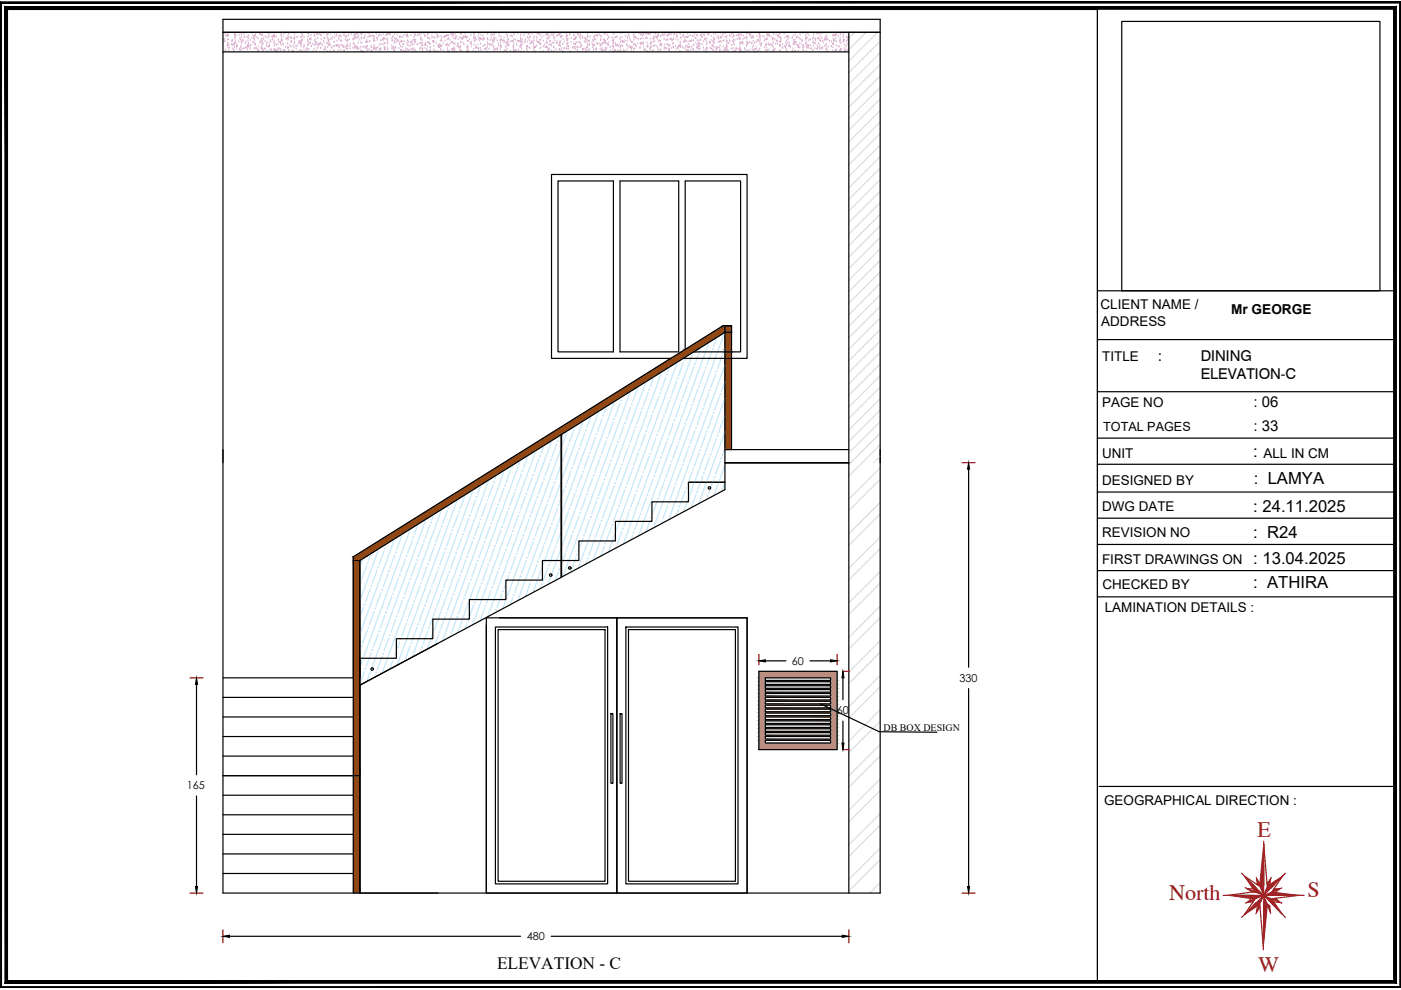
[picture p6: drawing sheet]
<svg xmlns="http://www.w3.org/2000/svg" width="297mm" height="210mm" viewBox="0 0 297 210" stroke-linecap="round" stroke-linejoin="round" font-family="sans-serif">
<defs><g id="words">
<g font-size="4.7" fill="#991b1e">
<text x="266.6" y="177.4">E</text>
<text x="247.9" y="190.7">North</text>
<text x="277.2" y="190.2">S</text>
<text x="266.7" y="206.1">W</text>
</g>
<text font-size="3.7" x="105.4" y="205.5">ELEVATION - C</text>
<g font-size="3.5">
<text x="265.7" y="96.9">:</text>
<text x="265.8" y="102.6">: LAMYA</text>
<text x="265.7" y="108.6">: 24.11.2025</text>
<text x="265.7" y="114">: R24</text>
<text x="265.7" y="119.7">: 13.04.2025</text>
<text x="265.7" y="124.7">: ATHIRA</text>
</g>
<g font-size="3.2">
<text x="245.5" y="76.5">:</text>
<text x="254.6" y="76.5">DINING</text>
<text x="254.6" y="80.4">ELEVATION-C</text>
<text x="265.8" y="86.4">: 06</text>
<text x="265.8" y="91.4">: 33</text>
</g>
<g font-size="2.9">
<text x="233.3" y="65.5">CLIENT NAME /</text>
<text x="233.5" y="69.2">ADDRESS</text>
<text x="261" y="66.5">Mr GEORGE</text>
<text x="233.7" y="76.5">TITLE</text>
<text x="233.7" y="86.4">PAGE NO</text>
<text x="233.7" y="97">UNIT</text>
<text x="267.9" y="97">ALL IN CM</text>
<text x="233.7" y="102.8">DESIGNED BY</text>
<text x="233.7" y="108.4">DWG DATE</text>
<text x="233.7" y="113.8">REVISION NO</text>
<text x="233.7" y="119.5">FIRST DRAWINGS ON</text>
<text x="233.8" y="124.8">CHECKED BY</text>
<text x="234.2" y="129.8">LAMINATION DETAILS :</text>
<text x="234.1" y="170.7">GEOGRAPHICAL DIRECTION :</text>
</g>
<text font-size="2.7" x="233.9" y="91.3">TOTAL PAGES</text>
<g font-size="2.3">
<text x="167.9" y="140.9">60</text>
<text x="203.4" y="144.5">330</text>
<text x="177.4" y="151.4">60</text>
<text x="39.6" y="167.3">165</text>
<text x="111.7" y="199.3">480</text>
</g>
<text font-size="2.1" x="187.4" y="154.9">DB BOX DESIGN</text>
</g></defs>
<!-- layer: 0 -->
<g fill="#b4917e" stroke="#b4917e" stroke-width=".21">
<path d="M175.7 150.1l1.8 .8z"/>
<path d="M175.7 150.1h1.8v.8z"/>
<path d="M160.9 142.3l16.6 1.4v-1.4zM160.9 142.3l16.6 1.4h-16.6z"/>
<path d="M176.1 143.7l1.4 .6v-.6zM176.1 143.7l1.4 .6h-1.4z"/>
<path d="M160.9 143.7l1.4 .6v-.6zM160.9 143.7l1.4 .6h-1.4z"/>
<path d="M160.9 144.3l16.6 .2v-.2zM160.9 144.3l16.6 .2h-16.6z"/>
<path d="M176.1 144.5l1.4 .6v-.6zM176.1 144.5l1.4 .6h-1.4z"/>
<path d="M160.9 144.5l1.4 .6v-.6zM160.9 144.5l1.4 .6h-1.4z"/>
<path d="M160.9 145.1l16.6 .3v-.3zM160.9 145.1l16.6 .3h-16.6z"/>
<path d="M176.1 145.4l1.4 .5v-.5zM176.1 145.4l1.4 .5h-1.4z"/>
<path d="M160.9 145.4l1.4 .5v-.5zM160.9 145.4l1.4 .5h-1.4z"/>
<path d="M160.9 145.9l16.6 .3v-.3zM160.9 145.9l16.6 .3h-16.6z"/>
<path d="M176.1 146.2l1.4 .6v-.6zM176.1 146.2l1.4 .6h-1.4z"/>
<path d="M160.9 146.2l1.4 .6v-.6zM160.9 146.2l1.4 .6h-1.4z"/>
<path d="M160.9 146.8l16.6 .2v-.2zM160.9 146.8l16.6 .2h-16.6z"/>
<path d="M176.1 147l1.4 .6v-.6zM176.1 147l1.4 .6h-1.4z"/>
<path d="M160.9 147l1.4 .6v-.6zM160.9 147l1.4 .6h-1.4z"/>
<path d="M160.9 147.6l16.6 .3v-.3zM160.9 147.6l16.6 .3h-16.6z"/>
<path d="M176.1 147.9l1.4 .5v-.5zM176.1 147.9l1.4 .5h-1.4z"/>
<path d="M160.9 147.9l1.4 .5v-.5zM160.9 147.9l1.4 .5h-1.4z"/>
<path d="M160.9 148.4l16.6 .3v-.3zM160.9 148.4l16.6 .3h-16.6z"/>
<path d="M176.1 148.7l1.4 .5v-.5zM176.1 148.7l1.4 .5h-1.4z"/>
<path d="M160.9 148.7l1.4 .5v-.5zM160.9 148.7l1.4 .5h-1.4z"/>
<path d="M174 149.2l3.5 .3v-.3zM174 149.2l3.5 .3h-2.9z"/>
<path d="M160.9 149.2l13.7 .3-.6-.3zM160.9 149.2l13.7 .3h-13.7z"/>
<path d="M176.1 149.5l1.4 .6v-.6zM176.1 149.5l1.4 .6h-1.4z"/>
<path d="M160.9 149.5l1.4 .6v-.6zM160.9 149.5l1.4 .6h-1.4z"/>
<path d="M160.9 150.1l15.4 .3-.6-.3zM160.9 150.1l15.4 .3h-15.4z"/>
<path d="M176.1 150.4l1.4 .5zM176.1 150.4l1.4 .5h-1.4z"/>
<path d="M160.9 150.4l1.4 .5v-.5zM160.9 150.4l1.4 .5h-1.4z"/>
<path d="M160.9 150.9h16.6zM160.9 150.9h16.6z"/>
<path d="M160.9 150.9l16.6 .3v-.3zM160.9 150.9l16.6 .3h-16.6z"/>
<path d="M176.1 151.2l1.4 .5v-.5zM176.1 151.2l1.4 .5h-1.4z"/>
<path d="M160.9 151.2l1.4 .5v-.5zM160.9 151.2l1.4 .5h-1.4z"/>
<path d="M160.9 151.7l16.6 .3v-.3zM160.9 151.7l16.6 .3h-16.6z"/>
<path d="M176.1 152l1.4 .6v-.6zM176.1 152l1.4 .6h-1.4z"/>
<path d="M160.9 152l1.4 .6v-.6zM160.9 152l1.4 .6h-1.4z"/>
<path d="M160.9 152.6l16.6 .2v-.2zM160.9 152.6l16.6 .2h-16.6z"/>
<path d="M176.1 152.8l1.4 .6v-.6zM176.1 152.8l1.4 .6h-1.4z"/>
<path d="M160.9 152.8l1.4 .6v-.6zM160.9 152.8l1.4 .6h-1.4z"/>
<path d="M160.9 153.4l16.6 .3v-.3zM160.9 153.4l16.6 .3h-16.6z"/>
<path d="M176.1 153.7l1.4 .5v-.5zM176.1 153.7l1.4 .5h-1.4z"/>
<path d="M160.9 153.7l1.4 .5v-.5zM160.9 153.7l1.4 .5h-1.4z"/>
<path d="M160.9 154.2l16.6 .3v-.3zM160.9 154.2l16.6 .3h-16.6z"/>
<path d="M176.1 154.5l1.4 .6v-.6zM176.1 154.5l1.4 .6h-1.4z"/>
<path d="M160.9 154.5l1.4 .6v-.6zM160.9 154.5l1.4 .6h-1.4z"/>
<path d="M160.9 155.1l16.6 .2v-.2zM160.9 155.1l16.6 .2h-16.6z"/>
<path d="M176.1 155.3l1.4 .6v-.6zM176.1 155.3l1.4 .6h-1.4z"/>
<path d="M160.9 155.3l1.4 .6v-.6zM160.9 155.3l1.4 .6h-1.4z"/>
<path d="M160.9 155.9l16.6 .3v-.3zM160.9 155.9l16.6 .3h-16.6z"/>
<path d="M176.1 156.2l1.4 .5v-.5zM176.1 156.2l1.4 .5h-1.4z"/>
<path d="M160.9 156.2l1.4 .5v-.5zM160.9 156.2l1.4 .5h-1.4z"/>
<path d="M160.9 156.7l16.6 .3v-.3zM160.9 156.7l16.6 .3h-16.6z"/>
<path d="M176.1 157l1.4 .5v-.5zM176.1 157l1.4 .5h-1.4z"/>
<path d="M160.9 157l1.4 .5v-.5zM160.9 157l1.4 .5h-1.4z"/>
<path d="M160.9 157.5l16.6 1.4v-1.4zM160.9 157.5l16.6 1.4h-16.6z"/>
</g>
<g fill="none" stroke="#dcdcdc" stroke-width=".25">
<path d="M181.2 6.9l-1.2 1.2M183.6 6.9l-3.6 3.6M186.1 6.9l-6.1 6.1M186.6 8.8l-6.6 6.6M186.6 11.2l-6.6 6.7M186.6 13.7l-6.6 6.6M186.6 16.1l-6.6 6.6M186.6 18.6l-6.6 6.6M186.6 21l-6.6 6.6M186.6 23.4l-6.6 6.7M186.6 25.9l-6.6 6.6M186.6 28.3l-6.6 6.7"/>
<path d="M186.6 30.8l-6.6 6.6M186.6 33.2l-6.6 6.6M186.6 35.7l-6.6 6.6M186.6 38.1l-6.6 6.6M186.6 40.5l-6.6 6.7M186.6 43l-6.6 6.6M186.6 45.4l-6.6 6.7M186.6 47.9l-6.6 6.6M186.6 50.3l-6.6 6.7M186.6 52.8l-6.6 6.6M186.6 55.2l-6.6 6.6M186.6 57.7l-6.6 6.6"/>
<path d="M186.6 60.1l-6.6 6.6M186.6 62.5l-6.6 6.7M186.6 65l-6.6 6.6M186.6 67.4l-6.6 6.7M186.6 69.9l-6.6 6.6M186.6 72.3l-6.6 6.6M186.6 74.8l-6.6 6.6M186.6 77.2l-6.6 6.6M186.6 79.6l-6.6 6.7M186.6 91.9l-6.6 6.6M186.6 99.2l-6.6 6.6M186.6 94.3l-6.6 6.6"/>
<path d="M186.6 82.1l-6.6 6.6M186.6 84.5l-6.6 6.7M186.6 87l-6.6 6.6M186.6 89.4l-6.6 6.6M186.6 96.7l-1.3 1.4M186.6 106.5l-6.6 6.7M186.6 113.9l-6.6 6.6M186.6 101.6l-6.6 6.7M186.6 109l-6.6 6.6M186.6 116.3l-6.6 6.6M186.6 121.2l-6.6 6.6M186.6 128.5l-6.6 6.7"/>
<path d="M186.6 135.9l-6.6 6.6M186.6 123.6l-6.6 6.7M186.6 131l-6.6 6.6M186.6 138.3l-6.6 6.6M186.6 143.2l-6.6 6.6M186.6 150.5l-6.6 6.7M186.6 157.9l-6.6 6.6M186.6 145.6l-6.6 6.7M186.6 153l-6.6 6.6M186.6 165.2l-6.6 6.6M186.6 172.5l-6.6 6.6M186.6 179.8l-6.6 6.7"/>
<path d="M186.6 160.3l-6.6 6.6M186.6 167.6l-6.6 6.7M186.6 175l-6.6 6.6M186.6 187.2l-2.2 2.1M186.6 182.3l-6.6 6.6"/>
</g>
<g fill="#904713" stroke="#904713" stroke-width=".21">
<path d="M144.5 74.6l.8-.5v.5z"/>
<path d="M153.7 69.1l1.4 1.4v-1.4zM153.7 69.1l1.4 1.4h-1.4z"/>
<path d="M153.3 69.1l.4 1.4v-1.4zM151.1 70.5l2.2-1.4 .4 1.4z"/>
<path d="M153.7 70.5l1.4 3.6v-3.6zM153.7 70.5l1.4 3.6h-1.4z"/>
<path d="M151.1 70.5l-3.2 3.6 5.8-3.6zM145.3 74.1l5.8-3.6-3.2 3.6z"/>
<path d="M153.7 74.1l1.4 .5v-.5zM153.7 74.1l1.4 .5h-1.4z"/>
<path d="M145.3 74.1l1.8 .5 .8-.5zM145.3 74.1l1.8 .5h-1.8z"/>
<path d="M153.7 74.6l1.4 1.4v-1.4zM153.7 74.6l1.4 1.4h-1.4z"/>
<path d="M144.5 74.6l.4 1.4 2.2-1.4zM142.2 76l2.3-1.4 .4 1.4z"/>
<path d="M153.7 76l1.4 19.3v-19.3zM153.7 76l1.4 19.3h-1.4z"/>
<path d="M77.5 118.1l67.4-42.1h-2.7zM74.9 118.1l67.3-42.1-64.7 42.1z"/>
<path d="M74.9 118.1l1.4 .7 1.2-.7zM74.9 118.1l1.4 .7h-1.4z"/>
<path d="M74.9 118.8l1.4 45.7v-45.7zM74.9 118.8l1.4 45.7h-1.4z"/>
<path d="M74.9 164.5l1.4 24.8v-24.8zM74.9 164.5l1.4 24.8h-1.4z"/>
</g>
<g fill="none" stroke="#000" stroke-width=".25">
<path d="M47.3 4.1h139.3v185.2h-139.3zM47.3 6.9h139.3M47.3 11h132.7M180 6.9v91.2M232.7 2v205.8M237.8 4.5h54.8v57.2h-54.8zM118.3 38.4h11.8v36.2h-11.8zM131.5 38.4h12.4v36.2h-12.4zM142.2 76h-25.3v-39h41.5v39h-13.5M145.3 74.1v-35.7h11.7v36.2h-9.9M153.7 69.1h1.4v1.4h-1.4zM153.7 70.5v27.6"/>
<path d="M153.7 70.5l-77.4 48.3M232.7 61.7h62.9M232.7 72h62.9M118.9 92.2v30.2l-42.6 22.9M119.1 92.1v30.3l34.6-18.6v-1.6h-7.7M153.7 98.1h26.3v91.2M153.7 98.1h26.3M153.7 95.3h26.3M155.1 95.3v-26.2h-1.8l-78.4 49v71.2M180 98.1h-26.3v4.1h-7.7v4.2h-7.8v4.1h-7.7v4.2h-7.8v4.1h-7.7v4.2h-7.7v4.1h-7.8v4.2h-7.7v4.1h-7.8v4.2h-7.7v4.1M205.4 99.5v42M232.7 92.9h62.7"/>
<path d="M232.7 98.4h62.7M232.7 83.1h62.9M74.9 118.8h1.4M76.3 118.8v70.5M232.7 104.3h62.7M232.7 109.9h62.7M232.7 115.4h62.7M92.9 136.4l-16.6 8.9M103.1 131h27.7v58.3h-27.7zM103.1 132.5v56.8M105 132.9h23.8v54.5h-23.8zM105.6 133.5h22.7v53.4h-22.7z"/>
<path d="M105.9 131h52.5v58.3M130.8 131v58.3h27.6v-58.3h-27.6v58.3M132.7 132.9h23.8v54.5h-23.8zM133.3 133.5h22.6v53.4h-22.6zM232.7 121h62.7M232.7 126.5h62.7M41.7 145.1v19.2M47.3 143.7h27.6M47.3 147.9h27.6M47.3 152h27.6M47.3 156.2h27.6M76.3 145.3v44h16.6"/>
<path d="M129.5 151.3h.4v14.8h-.4zM131.5 151.3h.4v14.8h-.4zM160.9 142.3h16.6v16.6h-16.6zM162.3 144.5h13.8v.6h-13.8zM162.3 143.7h13.8v.6h-13.8zM162.3 145.4h13.8v.5h-13.8zM162.3 146.2h13.8v.6h-13.8zM162.3 147h13.8v.6h-13.8zM162.3 147.9h13.8v.5h-13.8zM162.3 148.7h13.8v.5h-13.8zM162.3 149.5h13.8v.6h-13.8zM162.3 150.4h13.8v.5h-13.8z"/>
<path d="M162.3 151.2h13.8v.5h-13.8zM162.3 152h13.8v.6h-13.8zM162.3 152.8h13.8v.6h-13.8zM162.3 153.7h13.8v.5h-13.8zM162.3 154.5h13.8v.6h-13.8zM162.3 155.3h13.8v.6h-13.8zM162.3 156.2h13.8v.5h-13.8zM162.3 157h13.8v.5h-13.8zM162.3 140.1h4.3M171.7 140.1h4.4M174 149.2l12.4 5.9 12.3 .2M178.7 143.7v4.7"/>
<path d="M178.7 152.9v4.6M205.4 146v42M41.7 168.8v19.2M47.3 164.5h29M47.3 160.3h27.6M47.3 168.6h27.6M47.3 172.8h27.6M47.3 176.9h27.6M233.1 166.7h62.7M47.3 181.1h27.6M47.3 185.2h27.6M48.6 198.5h61.8"/>
<path d="M116.8 198.5h61.8"/>
<circle cx="150.4" cy="103.4" r=".26"/>
<circle cx="116.8" cy="121.9" r=".26"/>
<circle cx="120.8" cy="120.4" r=".26"/>
<circle cx="78.9" cy="141.8" r=".26"/>
</g>
<g fill="none" stroke="#c3e6f9" stroke-width=".25">
<path d="M138.6 79.9l-.7 2.1M140.3 78.8l-14.5 40M142 77.8l-.4 1.1M143.6 76.7l-14.6 40.4M144.9 76.8l-1 2.9M145.3 75.7h.1M147 74.6l-14.8 40.8M147.2 77.7l-1.1 2.8M148.6 73.7l-1 2.9M149.4 78.5l-1 2.9M150.3 72.6l-14.9 41M150.9 74.5l-1.1 2.9"/>
<path d="M151.7 79.3l-1 2.9M152 71.5l-.7 1.9M153.1 75.4l-1 2.8M153.6 70.5l-15 41.4M153.7 77.4l-11.9 32.8M153.7 73.9l-.1 .3M107 99.6l-13.2 36.3M108.3 99.6l-1 2.8M110.3 97.6l-13.3 36.6M112 96.5l-1 2.8M113.7 95.5l-13.5 37M114.3 97.3l-1 2.8"/>
<path d="M115.3 94.4l-.6 1.7M116.6 98.1l-1.1 2.8M117 93.4l-13.6 37.4M118 94.1l-1 2.9M118.6 92.4l-.2 .6M118.8 98.9l-1 2.9M118.9 95.1l-12.3 34M120.3 94.9l-1 2.9M120.3 91.3l-1.2 3.4M121.1 99.7l-1 2.9M121.7 90.9l-1 2.9M122.6 95.8l-1.1 2.8"/>
<path d="M123.6 89.2l-4.5 12.6M124 91.8l-1 2.8M124.8 96.6l-1 2.8M125.3 88.2l-.9 2.4M126.3 92.6l-1 2.9M127 87.2l-7.9 21.7M127.1 97.4l-1 2.9M127.7 88.6l-1 2.9M128.6 93.4l-1.1 2.9M128.7 86.1l-.5 1.4M129.4 98.2l-1.1 2.9M130 89.5l-1 2.8"/>
<path d="M130.3 85.1l-11.2 30.8M130.8 94.3l-1 2.8M131.5 85.5l-1.1 2.8M131.7 99.1l-1.1 2.8M132 84l-.1 .3M132.3 90.3l-1.1 2.8M133.1 95.1l-1 2.8M133.7 83l-14.3 39.2M133.7 86.3l-1 2.8M133.9 99.9l-1 2.8M134.5 91.1l-1 2.9M135.2 82.3l-1.1 2.9"/>
<path d="M135.4 95.9l-1.1 2.9M136 87.1l-1 2.9M136.8 91.9l-1 2.9M137 80.9l-14.4 39.6M137.4 83.2l-1 2.8M137.7 96.7l-1.1 2.9M138.3 88l-1.1 2.8M139.1 92.8l-1 2.8M139.7 84l-1 2.8M139.9 97.6l-1 2.8M140.6 88.8l-1.1 2.8M141.2 80l-1.1 2.8"/>
<path d="M141.4 93.6l-1.1 2.8M142 84.8l-1 2.8M142.2 98.4l-1 2.8M142.8 89.6l-1 2.8M143.4 80.8l-1 2.9M143.6 94.4l-1 2.9M144.3 85.6l-1.1 2.9M144.5 99.2l-1.1 2.9M145.1 90.4l-1.1 2.9M145.7 81.7l-1 2.8M145.9 95.2l-1 2.9M146.5 86.5l-1 2.8"/>
<path d="M147.4 91.3l-1.1 2.8M148 82.5l-1.1 2.8M148.2 96.1l-1 2.8M148.8 87.3l-1 2.8M149.6 92.1l-1 2.8M150.3 83.3l-1.1 2.9M150.5 96.9l-1.1 2.9M151.1 88.1l-1 2.9M151.9 92.9l-1 2.9M152.5 84.2l-1 2.8M152.7 97.7l-1 2.9M153.4 89l-1.1 2.8"/>
<path d="M153.7 84.5l-8.7 24M153.7 91.5l-5.5 15.3M153.7 98.6l-2.4 6.5M153.7 80.9l-.8 2.1M153.7 95.1l-.6 1.5M77 118.4l-.7 1.9M77.7 120l-1 2.8M78.7 117.4l-.6 1.4M80.3 116.3l-4 11.1M81.4 116.8l-1 2.9M82 115.3l-.2 .4M83.7 114.2l-7.4 20.3"/>
<path d="M83.7 117.7l-1 2.8M85.1 113.7l-1 2.8M86 118.5l-1.1 2.8M87 112.2l-10.7 29.4M87.4 114.5l-1 2.8M88.3 119.3l-1.1 2.8M88.7 111.1l-.9 2.3M89.7 115.3l-1 2.9M90.3 110.1l-11.4 31.5M91.2 111.4l-1.1 2.8M92 116.2l-1.1 2.8M92 109l-.4 1.2"/>
<path d="M93.4 112.2l-1 2.8M93.6 108l-12.6 34.8M94.2 117l-1 2.8M94.9 108.2l-1.1 2.9M95.3 106.9v.2M95.7 113l-1 2.9M96.5 117.8l-1 2.9M97 105.9l-12.8 35.1M97.1 109l-1 2.9M98 113.8l-1.1 2.9M98.6 105.1l-1.1 2.8M98.8 118.7l-1 2.8"/>
<path d="M99.4 109.9l-1 2.8M100.2 114.7l-1 2.8M100.3 103.8l-12.9 35.5M100.9 105.9l-1.1 2.8M101.1 119.5l-1.1 2.8M101.7 110.7l-1 2.8M102 102.8l-.7 1.9M102.5 115.5l-1 2.8M103.1 106.7l-1 2.9M103.7 101.7l-13.1 35.9M104 111.5l-1.1 2.9M104.6 102.7l-1 2.9"/>
<path d="M104.8 116.3l-1.1 2.9M105.3 100.7l-.3 .9M105.4 107.5l-1 2.9M106.2 112.3l-1 2.9M106.9 103.6l-1.1 2.8M107 117.2l-1 2.8M107.7 108.4l-1.1 2.8M108.5 113.2l-1 2.8M109.1 104.4l-1 2.8M109.3 118l-1 2.8M109.9 109.2l-1 2.8M110.6 100.4l-1.1 2.8"/>
<path d="M110.8 114l-1.1 2.8M111.4 105.2l-1 2.8M111.6 118.8l-1 2.8M112.2 110l-1 2.9M112.8 101.2l-1 2.9M113.1 114.8l-1.1 2.9M113.7 106l-1.1 2.9M113.9 119.6l-1.1 2.9M114.5 110.8l-1 2.9M115.1 102.1l-1 2.8M115.3 115.6l-1 2.9M115.9 106.9l-1 2.8"/>
<path d="M116.8 111.7l-1.1 2.8M117.4 102.9l-1 2.8M117.6 116.5l-1 2.8M118.2 107.7l-1 2.8M118.9 109.2l-5.9 16.4M118.9 116.3l-1.9 5.4M118.9 102.2l-9.1 25.2M118.9 105.7l-.3 .9M118.9 112.8l-.9 2.6M118.9 119.9l-.1 .3M119.7 103.7l-.6 1.6M119.9 117.3l-.8 2.2"/>
<path d="M120.5 108.5l-1 2.9M121.3 113.3l-1 2.9M121.9 104.5l-1 2.9M122.1 118.1l-1 2.9M122.8 109.4l-1.1 2.8M123.4 100.6l-1 2.8M123.6 114.2l-1 2.8M124.2 105.4l-1 2.8M124.4 119l-.2 .6M125 110.2l-1 2.8M125.7 101.4l-1.1 2.8M125.9 115l-1.1 2.8"/>
<path d="M126.5 106.2l-1.1 2.8M127.3 111l-1 2.8M127.9 102.2l-1 2.9M128.1 115.8l-.7 2.1M128.8 107l-1.1 2.9M129.6 111.8l-1 2.9M130.2 103.1l-1 2.8M131 107.9l-1 2.8M131.9 112.7l-1.1 2.8M132.5 103.9l-1 2.8M133.3 108.7l-1 2.8M134.1 113.5l-.3 1"/>
<path d="M134.8 104.7l-1.1 2.8M135.6 109.5l-1.1 2.8M136.2 100.7l-1 2.9M137 105.5l-1 2.9M137.8 110.3l-.8 2.5M138.5 101.6l-1.1 2.8M139.3 106.4l-1 2.8M139.3 106.4h.1M140.7 102.4l-1 2.8M141.6 107.2l-1.1 2.8M143 103.2l-1 2.9M143.9 108l-.6 1.4"/>
<path d="M145.3 104l-1 2.9M146.7 100l-1 2.9M147.6 104.9l-1.1 2.7M149 100.9l-1 2.8M149.8 105.7v.2M150.6 103.7l-.4 .9M151.3 101.7l-.6 1.7M153.6 102.5l-.6 1.7M76.5 137.6l-.2 .4M77.1 128.8l-.8 2.1M77.9 133.6l-1 2.8M78.5 124.8l-1 2.8"/>
<path d="M78.7 138.4l-1 2.8M79.4 129.6l-1.1 2.8M80 120.8l-1.1 2.8M80.2 134.4l-1.1 2.8M80.8 125.6l-1 2.9M81 139.2l-1 2.8M81.6 130.4l-1 2.9M82.3 121.6l-1.1 2.9M82.5 135.2l-1.1 2.9M83.1 126.4l-1.1 2.9M83.9 131.2l-1 2.9M84.5 122.5l-1 2.8"/>
<path d="M84.7 136.1l-1 2.8M85.4 127.3l-1.1 2.8M86.2 132.1l-1.1 2.8M86.8 123.3l-1 2.8M87 136.9l-1 2.8M87.6 128.1l-1 2.8M88.4 132.9l-1 2.9M89.1 124.1l-1.1 2.9M89.3 137.7l-.3 .8M89.9 128.9l-1 2.9M90.5 120.1l-1 2.9M90.7 133.7l-1 2.9"/>
<path d="M91.3 124.9l-1 2.9M92.2 129.7l-1.1 2.9M92.8 121l-1 2.8M93 134.5l-.8 2.3M93.6 125.8l-1 2.8M94.5 130.6l-1.1 2.8M95.1 121.8l-1.1 2.8M95.9 126.6l-1 2.8M96.7 131.4l-1 2.9M97.3 122.6l-1 2.9M98.2 127.4l-1.1 2.9M99 132.2l-.4 1.1"/>
<path d="M99.6 123.5l-1 2.8M100.4 128.3l-1 2.8M101.9 124.3l-1.1 2.8M102.7 129.1l-.9 2.5M103.3 120.3l-1 2.8M104.2 125.1l-1.1 2.8M105 129.9h.1M105.6 121.1l-1 2.9M106.4 125.9l-1 2.9M107.9 122l-1.1 2.8M108.7 126.8l-.5 1.4M110.2 122.8l-1.1 2.8"/>
<path d="M112.4 123.6l-1 2.8M114.7 124.4l-.1 .4M116.1 120.5l-1 2.8M116.8 122.2l-.6 1.7M118.4 121.3l-.6 1.8M77.3 142.4l-1 2.7M78.7 142l-.9 2.5M79.6 143.2l-.2 .4M83.3 140l-.7 1.9"/>
</g>
<g fill="#c3e6f9" stroke="#c3e6f9" stroke-width=".21">
<circle cx="76.5" cy="123.4" r=".11"/>
<circle cx="77.9" cy="119.4" r=".11"/>
<circle cx="77.3" cy="128.2" r=".11"/>
<circle cx="78.7" cy="124.2" r=".11"/>
<circle cx="80.2" cy="120.2" r=".11"/>
<circle cx="81.6" cy="116.3" r=".11"/>
<circle cx="76.7" cy="137" r=".11"/>
<circle cx="78.1" cy="133" r=".11"/>
<circle cx="79.6" cy="129" r=".11"/>
<circle cx="81" cy="125" r=".11"/>
<circle cx="82.4" cy="121.1" r=".11"/>
<circle cx="83.9" cy="117.1" r=".11"/>
<circle cx="77.5" cy="141.8" r=".11"/>
<circle cx="78.9" cy="137.8" r=".11"/>
<circle cx="80.4" cy="133.8" r=".11"/>
<circle cx="81.8" cy="129.9" r=".11"/>
<circle cx="83.3" cy="125.9" r=".11"/>
<circle cx="84.7" cy="121.9" r=".11"/>
<circle cx="86.2" cy="117.9" r=".11"/>
<circle cx="87.6" cy="113.9" r=".11"/>
<circle cx="79.8" cy="142.6" r=".11"/>
<circle cx="81.2" cy="138.6" r=".11"/>
<circle cx="82.7" cy="134.7" r=".11"/>
<circle cx="84.1" cy="130.7" r=".11"/>
<circle cx="85.6" cy="126.7" r=".11"/>
<circle cx="87" cy="122.7" r=".11"/>
<circle cx="88.5" cy="118.7" r=".11"/>
<circle cx="89.9" cy="114.8" r=".11"/>
<circle cx="91.3" cy="110.8" r=".11"/>
<circle cx="86.4" cy="131.5" r=".11"/>
<circle cx="87.8" cy="127.5" r=".11"/>
<circle cx="89.3" cy="123.5" r=".11"/>
<circle cx="90.7" cy="119.6" r=".11"/>
<circle cx="92.2" cy="115.6" r=".11"/>
<circle cx="93.6" cy="111.6" r=".11"/>
<circle cx="95.1" cy="107.6" r=".11"/>
<circle cx="83.5" cy="139.5" r=".11"/>
<circle cx="84.9" cy="135.5" r=".11"/>
<circle cx="87.2" cy="136.3" r=".11"/>
<circle cx="88.6" cy="132.3" r=".11"/>
<circle cx="90.1" cy="128.3" r=".11"/>
<circle cx="91.5" cy="124.4" r=".11"/>
<circle cx="93" cy="120.4" r=".11"/>
<circle cx="94.4" cy="116.4" r=".11"/>
<circle cx="95.9" cy="112.5" r=".11"/>
<circle cx="97.3" cy="108.5" r=".11"/>
<circle cx="89.5" cy="137.1" r=".11"/>
<circle cx="90.9" cy="133.2" r=".11"/>
<circle cx="92.4" cy="129.2" r=".11"/>
<circle cx="93.8" cy="125.2" r=".11"/>
<circle cx="95.3" cy="121.2" r=".11"/>
<circle cx="96.7" cy="117.3" r=".11"/>
<circle cx="98.2" cy="113.3" r=".11"/>
<circle cx="99.6" cy="109.3" r=".11"/>
<circle cx="101.1" cy="105.3" r=".11"/>
<circle cx="93.2" cy="134" r=".11"/>
<circle cx="94.6" cy="130" r=".11"/>
<circle cx="96.1" cy="126" r=".11"/>
<circle cx="97.5" cy="122.1" r=".11"/>
<circle cx="99" cy="118.1" r=".11"/>
<circle cx="100.4" cy="114.1" r=".11"/>
<circle cx="101.9" cy="110.1" r=".11"/>
<circle cx="103.3" cy="106.1" r=".11"/>
<circle cx="104.8" cy="102.2" r=".11"/>
<circle cx="95.5" cy="134.8" r=".11"/>
<circle cx="96.9" cy="130.8" r=".11"/>
<circle cx="98.4" cy="126.9" r=".11"/>
<circle cx="99.8" cy="122.9" r=".11"/>
<circle cx="101.3" cy="118.9" r=".11"/>
<circle cx="102.7" cy="114.9" r=".11"/>
<circle cx="104.2" cy="111" r=".11"/>
<circle cx="105.6" cy="107" r=".11"/>
<circle cx="107.1" cy="103" r=".11"/>
<circle cx="108.5" cy="99" r=".11"/>
<circle cx="99.2" cy="131.7" r=".11"/>
<circle cx="102.1" cy="123.7" r=".11"/>
<circle cx="103.5" cy="119.7" r=".11"/>
<circle cx="105" cy="115.8" r=".11"/>
<circle cx="106.4" cy="111.8" r=".11"/>
<circle cx="107.9" cy="107.8" r=".11"/>
<circle cx="109.3" cy="103.8" r=".11"/>
<circle cx="110.8" cy="99.8" r=".11"/>
<circle cx="100.6" cy="127.7" r=".11"/>
<circle cx="102.9" cy="128.5" r=".11"/>
<circle cx="104.4" cy="124.5" r=".11"/>
<circle cx="105.8" cy="120.6" r=".11"/>
<circle cx="107.3" cy="116.6" r=".11"/>
<circle cx="108.7" cy="112.6" r=".11"/>
<circle cx="110.2" cy="108.6" r=".11"/>
<circle cx="111.6" cy="104.6" r=".11"/>
<circle cx="113.1" cy="100.7" r=".11"/>
<circle cx="114.5" cy="96.7" r=".11"/>
<circle cx="105.2" cy="129.3" r=".11"/>
<circle cx="108.1" cy="121.4" r=".11"/>
<circle cx="109.5" cy="117.4" r=".11"/>
<circle cx="111" cy="113.4" r=".11"/>
<circle cx="112.4" cy="109.4" r=".11"/>
<circle cx="113.9" cy="105.5" r=".11"/>
<circle cx="115.3" cy="101.5" r=".11"/>
<circle cx="116.8" cy="97.5" r=".11"/>
<circle cx="118.2" cy="93.5" r=".11"/>
<circle cx="106.6" cy="125.4" r=".11"/>
<circle cx="108.9" cy="126.2" r=".11"/>
<circle cx="120.5" cy="94.4" r=".11"/>
<circle cx="121.9" cy="90.4" r=".11"/>
<circle cx="110.4" cy="122.2" r=".11"/>
<circle cx="111.8" cy="118.2" r=".11"/>
<circle cx="113.2" cy="114.3" r=".11"/>
<circle cx="114.7" cy="110.3" r=".11"/>
<circle cx="116.1" cy="106.3" r=".11"/>
<circle cx="117.6" cy="102.3" r=".11"/>
<circle cx="112.6" cy="123" r=".11"/>
<circle cx="119.9" cy="103.2" r=".11"/>
<circle cx="121.3" cy="99.2" r=".11"/>
<circle cx="122.8" cy="95.2" r=".11"/>
<circle cx="124.2" cy="91.2" r=".11"/>
<circle cx="114.1" cy="119.1" r=".11"/>
<circle cx="115.5" cy="115.1" r=".11"/>
<circle cx="117" cy="111.1" r=".11"/>
<circle cx="118.4" cy="107.1" r=".11"/>
<circle cx="114.9" cy="123.9" r=".11"/>
<circle cx="116.4" cy="119.9" r=".11"/>
<circle cx="119.3" cy="111.9" r=".11"/>
<circle cx="120.7" cy="108" r=".11"/>
<circle cx="122.1" cy="104" r=".11"/>
<circle cx="123.6" cy="100" r=".11"/>
<circle cx="125" cy="96" r=".11"/>
<circle cx="126.5" cy="92" r=".11"/>
<circle cx="127.9" cy="88.1" r=".11"/>
<circle cx="117.8" cy="115.9" r=".11"/>
<circle cx="118.6" cy="120.7" r=".11"/>
<circle cx="120.1" cy="116.8" r=".11"/>
<circle cx="121.5" cy="112.8" r=".11"/>
<circle cx="123" cy="108.8" r=".11"/>
<circle cx="124.4" cy="104.8" r=".11"/>
<circle cx="125.9" cy="100.8" r=".11"/>
<circle cx="127.3" cy="96.9" r=".11"/>
<circle cx="128.8" cy="92.9" r=".11"/>
<circle cx="130.2" cy="88.9" r=".11"/>
<circle cx="131.7" cy="84.9" r=".11"/>
<circle cx="123.8" cy="113.6" r=".11"/>
<circle cx="125.2" cy="109.6" r=".11"/>
<circle cx="126.7" cy="105.6" r=".11"/>
<circle cx="128.1" cy="101.7" r=".11"/>
<circle cx="129.6" cy="97.7" r=".11"/>
<circle cx="131" cy="93.7" r=".11"/>
<circle cx="132.5" cy="89.7" r=".11"/>
<circle cx="133.9" cy="85.7" r=".11"/>
<circle cx="122.3" cy="117.6" r=".11"/>
<circle cx="124.6" cy="118.4" r=".11"/>
<circle cx="126.1" cy="114.4" r=".11"/>
<circle cx="127.5" cy="110.4" r=".11"/>
<circle cx="129" cy="106.5" r=".11"/>
<circle cx="130.4" cy="102.5" r=".11"/>
<circle cx="131.8" cy="98.5" r=".11"/>
<circle cx="133.3" cy="94.5" r=".11"/>
<circle cx="134.7" cy="90.5" r=".11"/>
<circle cx="136.2" cy="86.6" r=".11"/>
<circle cx="137.6" cy="82.6" r=".11"/>
<circle cx="128.3" cy="115.2" r=".11"/>
<circle cx="129.8" cy="111.3" r=".11"/>
<circle cx="131.2" cy="107.3" r=".11"/>
<circle cx="132.7" cy="103.3" r=".11"/>
<circle cx="134.1" cy="99.3" r=".11"/>
<circle cx="135.6" cy="95.4" r=".11"/>
<circle cx="137" cy="91.4" r=".11"/>
<circle cx="138.5" cy="87.4" r=".11"/>
<circle cx="139.9" cy="83.4" r=".11"/>
<circle cx="141.4" cy="79.4" r=".11"/>
<circle cx="130.6" cy="116.1" r=".11"/>
<circle cx="132.1" cy="112.1" r=".11"/>
<circle cx="133.5" cy="108.1" r=".11"/>
<circle cx="135" cy="104.1" r=".11"/>
<circle cx="136.4" cy="100.2" r=".11"/>
<circle cx="137.9" cy="96.2" r=".11"/>
<circle cx="139.3" cy="92.2" r=".11"/>
<circle cx="140.7" cy="88.2" r=".11"/>
<circle cx="142.2" cy="84.2" r=".11"/>
<circle cx="143.6" cy="80.3" r=".11"/>
<circle cx="145.1" cy="76.3" r=".11"/>
<circle cx="134.3" cy="112.9" r=".11"/>
<circle cx="135.8" cy="108.9" r=".11"/>
<circle cx="137.2" cy="105" r=".11"/>
<circle cx="138.7" cy="101" r=".11"/>
<circle cx="140.1" cy="97" r=".11"/>
<circle cx="141.6" cy="93" r=".11"/>
<circle cx="143" cy="89" r=".11"/>
<circle cx="144.5" cy="85.1" r=".11"/>
<circle cx="145.9" cy="81.1" r=".11"/>
<circle cx="147.4" cy="77.1" r=".11"/>
<circle cx="139.5" cy="105.8" r=".11"/>
<circle cx="141" cy="101.8" r=".11"/>
<circle cx="142.4" cy="97.8" r=".11"/>
<circle cx="143.8" cy="93.8" r=".11"/>
<circle cx="145.3" cy="89.9" r=".11"/>
<circle cx="146.7" cy="85.9" r=".11"/>
<circle cx="148.2" cy="81.9" r=".11"/>
<circle cx="149.6" cy="78" r=".11"/>
<circle cx="138.1" cy="109.8" r=".11"/>
<circle cx="140.3" cy="110.6" r=".11"/>
<circle cx="141.8" cy="106.6" r=".11"/>
<circle cx="143.2" cy="102.6" r=".11"/>
<circle cx="144.7" cy="98.7" r=".11"/>
<circle cx="146.1" cy="94.7" r=".11"/>
<circle cx="147.6" cy="90.7" r=".11"/>
<circle cx="149" cy="86.7" r=".11"/>
<circle cx="150.5" cy="82.8" r=".11"/>
<circle cx="151.9" cy="78.8" r=".11"/>
<circle cx="144" cy="107.4" r=".11"/>
<circle cx="145.5" cy="103.5" r=".11"/>
<circle cx="146.9" cy="99.5" r=".11"/>
<circle cx="148.4" cy="95.5" r=".11"/>
<circle cx="149.8" cy="91.5" r=".11"/>
<circle cx="151.3" cy="87.6" r=".11"/>
<circle cx="152.7" cy="83.6" r=".11"/>
<circle cx="147.8" cy="104.3" r=".11"/>
<circle cx="149.2" cy="100.3" r=".11"/>
<circle cx="150.7" cy="96.3" r=".11"/>
<circle cx="152.1" cy="92.4" r=".11"/>
<circle cx="153.6" cy="88.4" r=".11"/>
<circle cx="150" cy="105.1" r=".11"/>
<circle cx="151.5" cy="101.2" r=".11"/>
<circle cx="152.9" cy="97.2" r=".11"/>
<circle cx="151.1" cy="74" r=".11"/>
<circle cx="153.4" cy="74.8" r=".11"/>
</g>
<g fill="none" stroke="#ddb3d4" stroke-width=".25">
<path d="M47.4 8.2h.1v.1zM47.5 8.9h.1M47.6 8.8h.1M47.7 8.8h.1M47.7 10.6h.1M47.7 7.1h.1M47.8 7.5l.1-.1v.2zM47.8 10.9h.1M47.9 6.9h.1M48.2 7.8h.1M48.2 7.3h.1M48.3 9.1h.1"/>
<path d="M48.3 10.2h.1M48.3 9.4h.1M48.3 9.3h.1M48.3 9.5v.1h-.1zM48.5 10.8h.1M48.5 9.8h.1M48.6 10.2h.1M49 9.3h.2v.1zM49.2 8.8h.1M49.2 9.7h.1M49.2 8.7h.1M49.2 8.5h.1"/>
<path d="M49.3 10.4h.1M49.5 10.6h.1M49.6 11h.1M49.7 10h.1M49.7 9.2v.3l-.2-.1zM49.7 7.3h.2l-.1 .1zM49.7 9.1h.1M49.7 7.4h.1M49.7 8.2h.1M49.7 9.2h.1M49.9 9.1h.1M49.9 7.6v.1h-.1z"/>
<path d="M49.9 8.6h.1M50 7.6h.1M50.1 10.3h.1M50.3 9.5h.1M50.3 9.6v.2h-.1zM50.6 8.9h.1M50.7 7.5h.1M50.7 10.5l.1-.1v.2zM50.8 8.2h.1M51 10.1h.1M51 8.4h.1M51.1 10.7h.1"/>
<path d="M51.1 9.8h.1M51.1 8.9h.1M51.2 7.5h.1M51.2 8h.1M51.2 7.1h.1M51.2 9.2h.1M51.3 10.4h.1M51.3 8.5l.2-.1v.1zM51.5 8.8h.1M51.6 10.3h.1M51.7 7.4h.1M51.9 7.7v.2h-.1z"/>
<path d="M52 10.3h.1M52 9.3h.1M52.1 8.9h.1M52.3 9.8v.2h-.2zM52.4 9.9l.2-.2v.2zM52.5 8h.1M52.5 10.6h.1M52.5 9.6h.1M52.6 8.7h.1M52.6 9.8h.1M52.6 7.8h.1M52.6 6.9h.1"/>
<path d="M52.6 7.5h.1M52.7 9.2h.1M52.7 9.3h.1M52.7 8.2h.1M53 9.6l.2-.1-.1 .2zM53 10.2h.1M53 10.4h.1M53.1 8.6h.1M53.4 8.1h.1M53.5 7.1h.1M53.6 9h.1M53.7 7.6l.2-.1-.1 .2z"/>
<path d="M53.7 8.1l.2-.2v.2zM53.7 9.1h.1M53.9 10.4h.1M53.9 9.5h.1M54 8.5h.1M54 7.6h.1M54.1 7.7h.1M54.1 10.2l.2-.2v.2zM54.1 7.6h.1M54.2 7h.1M54.2 9.4h.1M54.2 9.5h.1"/>
<path d="M54.5 8h.1M54.5 10.5h.1M54.6 10.7l.2-.1v.2zM54.7 10.9h.1M54.7 8.3h.1M54.8 9.9h.1M55 7.2l.2-.2 .1 .2zM55.1 9.1h.1M55.2 6.9h.1M55.3 8.7l.2-.1-.1 .2zM55.3 10.2h.1M55.4 9.2h.1"/>
<path d="M55.4 8.3h.1M55.4 7.4h.1M55.5 9.9h.1M55.5 8.8h.1M55.6 10.1v.3l-.2-.1zM55.6 7.7h.1M55.7 9.4h.1M55.7 10.9h.1M55.7 7.4h.1M55.8 10.8h.1M55.8 9.2h.1M55.8 8.1l.1 .2-.2-.1z"/>
<path d="M56 10.5h.1M56.2 8.8h.1M56.2 7.8h.1M56.2 10.2l.1 .1h-.2zM56.4 8h.1M56.5 9.7h.1M56.5 9.1h.1M56.7 10.9h.1M56.8 10h.1M56.8 9.1h.1M56.8 8.1h.1M56.9 7.2h.1"/>
<path d="M56.9 7.7h.1M56.9 9.8l.3-.1-.1 .2zM57.1 7.7h.1M57.1 9.5h.1M57.2 8.6h.1M57.3 10.6h.1M57.3 7.1h.1M57.4 9h.1M57.5 10.6h.1M57.6 7.8l.2-.1v.2zM57.8 8.3l.1 .1h-.2zM57.9 7.7l.3-.3v.3z"/>
<path d="M58 7.5h.1M58 7.7h.1M58 9.2h.1M58.1 10.7h.1M58.2 9.8h.1M58.2 8.9h.1M58.2 8h.1M58.2 10.5h.1M58.2 10.3l.1 .2h-.2zM58.3 7h.1M58.3 9.5h.1M58.5 10.6l.1 .3-.3-.1z"/>
<path d="M58.6 7.8h.1M58.6 9.6h.1M58.6 10.9l.2-.1-.1 .2zM58.9 10.3h.1M58.9 9.4h.1M58.9 10.7h.1M59 8.4h.1M59 8.7h.1M59.3 10.3h.1M59.3 8.9l.2-.1-.1 .2zM59.5 9.2h.1M59.5 10.5h.1"/>
<path d="M59.6 11h.1M59.6 7.4h.1M59.6 9.6h.1M59.6 8.7h.1M59.7 7.7h.1M59.7 8.3h.1M59.7 7.3h.1M59.8 8.4v.2h-.1zM60 9.2h.1M60 7.8h.1M60.1 6.9h-.1l.1 .1v-.1M60.1 9.6h.1"/>
<path d="M60.2 10.5v.2h-.1zM60.4 7.2h.1M60.4 10.7h.1M60.5 10.1h.1M60.6 8.4h.1M60.7 8.2h.1M60.9 8.1l.2-.2v.2zM60.9 10l.2-.1v.2zM61 10.3h.1M61 9.3h.1M61 9.4h.1M61 10.1h.1"/>
<path d="M61.1 8.5h.1M61.1 7.5h.1M61.2 10.7h.1M61.2 7.2h.1M61.5 7.1h.1M61.5 7.9h.1M61.5 9.7h.1M61.6 8l.2-.1-.1 .2zM61.7 10h.1M61.7 9h.1M61.8 8.6v.2h-.1zM61.9 10.8h.1"/>
<path d="M62 11h.1M62.1 9.8h.1M62.2 10.7v.2h-.2zM62.2 8.1h.1M62.4 10.1h.1M62.4 9.2h.1M62.4 8.3h.1M62.4 8.9h.1M62.4 9.4h.1M62.5 7.4h.1M62.5 7.9h.1M62.6 6.9h.1"/>
<path d="M62.7 9.9h.1M62.8 10.4h.1M62.8 6.9h.1M63 8h.1M63 9.8h.1M63.1 7.8h.1M63.3 9.1h.1v.1zM63.3 6.9h.1M63.4 10.8h.1M63.5 8.8h.1M63.7 9.5h.1M63.8 10.7h.1"/>
<path d="M63.8 10.9h.1M63.8 8.8v.2l-.1-.1zM63.8 9.9h.1M63.8 9h.1M63.8 7.9h.1M63.9 8.1h.1M63.9 7.2h.1M63.9 9.4h.1M63.9 7.1l.2-.1v.2zM64.1 11l.1-.1v.1M64.1 8.3v.3h-.3zM64.1 6.9h.1"/>
<path d="M64.2 7.7h.1M64.4 10.1h.1M64.5 10.7h.1M64.5 8h.1M64.5 9.6h.1M64.5 9.8h.1M64.8 10.9h.1M64.9 10.2h.2l-.1 .1zM65.2 9.6h.1M65.2 10.7h.1M65.2 9.7h.1M65.2 8.6h.1"/>
<path d="M65.3 8.8h.1M65.3 7.9h.1M65.3 7h.1M65.3 9.2h.1M65.4 9.5h.1M65.4 6.9v.2l-.2-.1zM65.5 7.6h.1M65.5 10.5h.1M65.6 7h.1M65.6 8.2h.2l-.1 .1zM65.6 9.1l.2-.1v.1zM65.9 8.5h.1"/>
<path d="M65.9 7.5h.1M65.9 8.1h.1M66 9.9h.1M66.2 9.4h.1M66.3 11h.1M66.6 10.5h.1M66.6 9.6h.1M66.6 7.4h.1M66.7 8.6h.1M66.7 7.7h.1M66.9 9.6h.1M67 8.3h.1"/>
<path d="M67 9h.1M67 8.8v.3l-.2-.1zM67.1 7h.1M67.1 10.8h.1M67.1 7.3h.1M67.2 9.3h.2v.1zM67.3 10.3h.1M67.4 7.1v.1h-.2zM67.4 8.1h.1M67.4 9.9h.1M67.6 9.6h.1M67.7 7.3h.1"/>
<path d="M67.7 9.1l.1 .2h-.2zM67.9 7.3h.2l-.1 .1zM68 10.2h.1M68 9.2h.1M68 10.3h.1M68.1 9.3h.1M68.1 8.4h.1M68.1 7.5h.1M68.4 9.6h.1M68.5 7.1h.1M68.6 8.7h.1M68.7 9.1h.1"/>
<path d="M68.7 10.5h.1M68.7 7h.1M68.7 8.1h.1M68.9 8.2h.1M68.9 10.4h.2l-.1 .2zM68.9 10h.1M69 10h.1M69.2 9.3h.1M69.3 7.2l.1 .2h-.2zM69.4 8h.1M69.4 11h.1M69.4 7h.1"/>
<path d="M69.5 10.1h.1M69.5 9.2h.1M69.5 8.2h.1M69.5 7.3h.1M69.5 8.5l.3-.1-.1 .1zM69.7 9h.1M69.7 9.3l.1 .2h-.2zM69.8 9.7h.1M70 9.3v.2h-.2zM70 10.9h.1M70 7.2h.1M70.1 6.9h.1"/>
<path d="M70.2 8.4h.1M70.3 10.3h.1M70.4 8.3h.1M70.4 10h.1M70.4 7.9h.1M70.7 10.8h.1M70.7 9.8h.1M70.8 10.8h.1M70.8 9.9h.1M70.9 9h.1M70.9 8.1h.1M70.9 6.9h.1"/>
<path d="M70.9 7.1h.1M71.2 9.6l.2-.1-.1 .2zM71.3 9.8h.1M71.3 7.4l.1 .2h-.2zM71.4 9.7h.1M71.5 8.7h.1M71.5 7.2h.1M71.7 9.5v.1h-.1zM71.7 10.7h.1M71.8 8.1h.1M71.8 8.3h.1M71.9 7.6l.2-.1-.1 .2z"/>
<path d="M71.9 10.1h.1M71.9 10h.1M72.2 8.7h.1M72.2 7.6h.1M72.2 10.6h.1M72.3 9.7h.1M72.3 8.8h.1M72.3 7.8h.1M72.4 6.9h.1M72.5 8.7h.1M72.5 9.6h.1M72.7 9.9l.2-.2v.3z"/>
<path d="M72.8 9.8h.1M72.8 10.7l.2-.1v.2zM72.9 7.5h.1M73 7.3h.1M73.2 8.5h.1M73.3 8.4h.1M73.3 7.6v.1h-.1zM73.3 10.2h.1M73.4 7.8h.1M73.5 10.4h.1M73.5 9.7h.1M73.5 8.7l.2-.1v.2z"/>
<path d="M73.7 10.4h.1M73.7 9.5h.1M73.7 9.6v.2h-.1zM73.7 8.6h.1M73.8 7.7h.1M73.9 7h.1M73.9 7.4h.1M74.1 8.5h.1M74.2 10.4h.1M74.2 9.4h.1M74.2 9.9h.1M74.5 7.4h.1"/>
<path d="M74.8 8.5h.1M74.8 10.2h.1M74.9 9.3h.1M75 8.3h.1M75 7.6h.1M75.1 10.2h.1M75.1 9.3h.1M75.1 8.4h.1M75.1 9.4h.1M75.2 7.5h.1M75.2 9.8l.2-.1-.1 .2zM75.2 10.2h.1"/>
<path d="M75.3 7.3l.2-.3v.3zM75.3 7.7v.2h-.1zM75.3 7.1h.1M75.6 8.2h.1M75.7 7.2h.1M75.7 8.2h.1M75.7 9.8v.2h-.1zM75.7 9.9h.1M75.8 7.8l.2-.1v.2zM75.9 10.2v.2h-.2zM75.9 7.4h.1M76 9.1h.1"/>
<path d="M76.3 8.5h.1M76.3 10.3h.1M76.4 7.1h.1M76.5 11h.1M76.5 10h.1M76.5 9.1h.1M76.6 8.2h.1M76.6 7.3h.1M76.6 10.8h.1M76.7 8.1h.1M76.7 9.2h.1M76.8 7.1h.1"/>
<path d="M76.8 10.9l.2-.1v.2zM76.9 11h.1M77 10h.1M77.1 8.1l.2-.2v.2zM77.2 10h.1M77.3 7.9h.1M77.4 7.5h.1M77.4 7h.1M77.5 8.9l.2-.1-.1 .2zM77.7 9.9h.1M77.7 10v.2h-.2zM77.7 8.9h.1"/>
<path d="M77.7 8.6h.1M77.8 10.4h.1M77.9 10.8h.1M77.9 9.8h.1M77.9 8.9h.1M78 8h.1M78 10.9h.1M78 7.1h.1M78.2 10.5h.1M78.2 7h.1M78.3 6.9v.1v-.1M78.3 7.2h.1"/>
<path d="M78.3 8.9h.1M78.4 8.8h.1M78.4 7.8h.1M78.5 7.5v.2h-.3zM78.6 10.9l.2-.3 .1 .3zM78.7 10.1h.1M78.7 9.8h.1M78.9 7.5h.1M78.9 7.6h.1M79.1 7.7h.1M79.1 10l.2-.1v.2zM79.2 8.7h.1"/>
<path d="M79.3 10.4h.1M79.3 8.1v.2l-.2-.1zM79.3 10.6h.1M79.3 9.7h.1M79.3 8.7h.1M79.4 7.8h.1M79.4 6.9h.1M79.4 8.7h.1M79.6 10.2l.1 .1h-.2zM79.7 10.6h.1M79.8 7.2h.1M79.8 8l.2-.1v.2z"/>
<path d="M79.8 10.2h.1M80 8.6h.1M80.1 10.1h.1M80.2 7.6h.1M80.4 7.6h.1M80.4 10.5h.1M80.5 9.5h.1M80.5 10.9h.1M80.5 7.4h.1M80.7 8.7h.1M80.7 10.4h.1M80.7 9.5h.1"/>
<path d="M80.7 10.5h.1M80.8 8.5h.1M80.8 7.6h.1M81.2 9.5h.1M81.2 8.4h.1M81.2 7.3h.1M81.2 8.3l.1 .1h-.2zM81.4 7.9v.3h-.2zM81.5 10h.1M81.5 9.1h.2l-.1 .1zM81.5 10.4h.1M81.6 8.3h.1"/>
<path d="M81.6 10.2h.1M81.6 10.3l.1 .2h-.2zM81.8 7.7h.1M81.9 8.4h.1M81.9 7.4h.1M82.1 10.2h.1M82.1 10.6h.1M82.1 7.1h.1M82.1 7.1l.2-.1v.2zM82.2 9.3h.1M82.2 8.8h.1M82.2 8.3h.1"/>
<path d="M82.2 10.6h.1M82.2 7.4h.1M82.6 7.3h.1M82.7 7.4h.1M82.9 8.2h.1M83.1 9.7h.1M83.1 10.2h.1M83.1 10.2h.2v.1zM83.2 8h.1M83.2 10.2h.1M83.2 8.4l.1 .2h-.2zM83.3 7.7h.1"/>
<path d="M83.5 10.9h.1M83.5 10h.1M83.6 9.1h.1M83.6 8.2h.1M83.6 10.5v.2h-.1zM83.6 7.2h.1M83.6 8.8h.1M83.7 7.1h.1M83.7 10.6h.1M83.7 10.3h.1M83.8 8.2l.2-.1-.1 .2zM83.9 10.1h.1"/>
<path d="M84 9.1h.1M84.2 7.4h.1M84.4 8.4v.3l-.3-.1zM84.6 10.3h.1M84.6 9h.1M84.7 8h.1M84.7 9.4h.1M84.8 7.8h.1M84.9 10.7h.1M85 9.8h.1M85 9.9h.1M85 8.9h.1"/>
<path d="M85 8h.1M85.1 7h.1M85.1 8.9h.1M85.2 10.7h.1M85.2 8.6v.2h-.1zM85.4 10h.1M85.4 7.9h.1M85.4 6.9h.1M85.4 9.3h.2v.1zM85.5 10.9l.1-.2v.2zM85.7 7.5h.1M85.7 8.9h.1"/>
<path d="M86 10.8h.1M86 10.4h.1M86.1 7.3h.2l-.1 .1zM86.2 7.9h.1M86.3 9.1h.1M86.3 10.5h.1M86.4 9.6h.1M86.4 8.7h.1M86.4 7.8h.1M86.4 11h.1M86.4 7.5h.1M86.5 7.8h.1"/>
<path d="M86.6 9h.1M86.6 10.7h.1M86.7 10.7h.1M86.7 6.9h.1M86.7 9.7h.1M87 9.8h.1M87.1 9.1l.2-.2v.2zM87.1 10.4h.2l-.1 .1zM87.2 7.5h.1M87.2 8.8v.2l-.1-.1zM87.4 9.6h.1M87.4 8.6h.1"/>
<path d="M87.5 11l.1-.1v.1M87.5 10.4h.1M87.7 10.6h.1M87.7 7.9h.1M87.7 10.3h.1M87.8 8.4h.2l-.1 .1zM87.8 9.4h.1M87.8 8.5h.1M87.8 7.6h.1M87.9 8.9h.1M88 10.7h.1M88 7.2h.1"/>
<path d="M88.1 9h.1M88.1 8.5h.1M88.1 10.8h.1M88.2 7.5h.1M88.4 9.5h.1M88.6 9.5h.1M88.6 7.6h.1M88.7 7l.1-.1v.2zM88.9 7.4h.1M89 10.5h.1M89 9.1l.2-.1v.1zM89.2 10.1h.1"/>
<path d="M89.2 8.4h.1M89.2 8h.1M89.2 9.2h.1M89.2 8.3h.1M89.3 7.4h.1M89.4 9.6l.2-.1-.1 .1zM89.5 10.3h.1M89.5 8.6h.1M89.5 9.1h.1M89.6 10.9h.1M89.6 10.4h.1M89.6 6.9h.1"/>
<path d="M89.9 7.3h.1M90 9.5l.3-.2v.3zM90.1 7.7h.1M90.1 7.5h.2l-.1 .2zM90.2 10.3h.1M90.2 9.3h.1M90.2 9.2h.1M90.5 10.6h.1M90.6 10.9h.1M90.6 9.9h.1M90.6 9h.1M90.7 8.1h.1"/>
<path d="M90.7 7.2h.1M90.8 7.1v.1h-.2zM90.9 9.2h.1M90.9 8.2h.1M91 9.1h.1M91.1 10.9h.1M91.1 10.7l.2-.1-.1 .2zM91.1 8.3h.1M91.2 9.1v.2h-.2zM91.2 10.1h.1M91.2 10.2h.1M91.6 7.7h.1"/>
<path d="M91.6 8.1h.1M91.6 7.1h.1M91.7 8.7l.2-.1v.2zM91.8 8.9h.1M91.9 9h.1M92 10.6h.1M92 10.7h.1M92 9.8h.1M92 8.8h.1M92.1 7.9h.1M92.1 7h.1M92.1 8.1h.1"/>
<path d="M92.2 11h.1M92.3 7h.1M92.5 9.2h.1M92.5 11h.1M92.7 7.9h.1M92.7 6.9h.2M92.8 8h.1M92.8 7.2v.2h-.2zM92.9 9.9h.1M92.9 10.9h.1M93 10l.2-.2v.2zM93.1 7.8h.1"/>
<path d="M93.1 9.3l.1 .2h-.2zM93.4 10.5h.1M93.4 9.8l.2-.1-.1 .2zM93.4 8.6h.1M93.4 9.6h.1M93.4 10.7h.1M93.5 8.6h.1M93.5 7.7h.1M93.6 8.2h.1M93.6 9.8h.1M93.7 8.8h.1M94 10.7h.1"/>
<path d="M94 9.3h.1M94.1 7.8l.2-.1-.1 .2zM94.4 8.7h.1M94.4 7.8h.1M94.4 7.7h.1M94.5 9.6h.1M94.5 7.9h.1M94.7 9.7h.1M94.7 7.4l.1 .2h-.2zM94.8 10.3h.1M94.9 9.4h.1M94.9 8.4h.1"/>
<path d="M94.9 7.5h.1M94.9 10.7h.1M95 8.4h.1M95 10.9l.2-.1v.2zM95.1 7.6h.1M95.1 8.2h.1M95.1 9.5l.1 .2-.2-.1zM95.4 8.6h.1M95.4 9.3h.1M95.6 7.3l.2-.2v.2zM95.7 10.5h.1M95.7 8.9l.2-.1-.1 .2z"/>
<path d="M96 11h.1M96 7.5h.1M96 7.9h.1M96.1 9.3h.1M96.1 7.5h.1M96.1 10.2l.1 .3-.3-.1zM96.2 10.1h.1M96.3 9.2h.1M96.3 8.3h.1M96.3 7.3h.1M96.4 10.8h.1M96.4 10.4h.1"/>
<path d="M96.4 9.4h.1M96.4 6.9l.1 .1 .1-.1M96.6 8.3h.1M96.6 8.1h.1M96.7 7.6l.1 .2-.2-.1zM96.9 9.4h.1M97 9.8l.1-.1v.1zM97.1 9.3h.1M97.2 8.3h.1M97.4 10l.1-.1v.2zM97.4 10.3h.1M97.5 8h.1"/>
<path d="M97.6 10.7h.1M97.6 7.2h.1M97.6 10.8h.1M97.6 9.9h.1M97.7 9h.1M97.7 9.1h.1M97.7 8.1h.1M97.8 7.1h.1M97.9 8.2h.1M97.9 10.9h.1M97.9 7.3h.1M98 8l.2-.1v.2z"/>
<path d="M98.1 8.4h.1M98.2 9.2h.1M98.2 7.8h.1M98.4 9.5h.1M98.6 7.1h.1M98.7 7.8v.1h-.1zM98.7 7.5l.1 .3h-.3zM98.9 8.1h.1M99 10.6h.1M99.1 9.7h.1M99.1 9.8v.2h-.1zM99.1 8.8h.1"/>
<path d="M99.1 10.7v.2h-.2zM99.1 7.9h.1M99.2 6.9h.1M99.2 10.1h.1M99.2 10.4h.1M99.3 8.8h.1M99.3 10.9h.1M99.5 8.4h.1M99.6 7h.1M99.7 9.1l.2-.1-.1 .2zM99.9 9.5h.1M99.9 7.5h.1"/>
<path d="M99.9 10h.1M99.9 9h.1M100.2 10.9h.1M100.4 7.1l.1-.1v.2zM100.4 8.1h.1M100.4 10.4h.1M100.5 9.5h.1M100.5 8.6h.1M100.5 7.7h.1M100.5 8.1l.2-.2v.2zM100.6 8.9h.1M100.7 7.9h.1"/>
<path d="M100.8 10.2h.1M100.8 11h.1M100.9 8.5h.1M100.9 9.8h.1M101 8.5h.1M101.1 10v.2h-.1zM101.3 7.8h.1M101.3 10.2h.2v.1zM101.4 9.6h.1M101.5 10.8h.1M101.5 7.3h.1M101.5 8.2l.2-.2v.2z"/>
<path d="M101.7 8.7h.1M101.9 10.2h.1M101.9 9.3h.1M101.9 8.2h.1M101.9 8.4h.1M101.9 10.7h.1M102 7.5h.1M102 8.2l.2-.1-.1 .2zM102.4 7.7h.1M102.4 9.9h.1M102.5 8.5h.1M102.5 8.2h.1"/>
<path d="M102.6 10.6h.1M102.7 8.1v.2l-.2-.1zM102.7 9.6h.1M102.8 9.6h.1M103.1 10.2v.1h-.2zM103.1 10.5h.1M103.1 7h.1M103.3 11h.1M103.3 10h.1M103.3 9.1h.1M103.4 8.2h.1M103.4 9.5h.1"/>
<path d="M103.4 7.3h.1M103.4 8.5h.1M103.7 9.3h.2l-.1 .1zM103.7 10.5h.1M104 8.6h.1M104 9.6h.1M104.1 8.4h.1M104.1 7.4h.1M104.1 8h.1M104.3 9.7h.1M104.3 7.3h.2v.1zM104.4 9.4h.1"/>
<path d="M104.6 8.4l.1 .3h-.3zM104.7 10.8h.1M104.7 8.3v.1h-.2zM104.7 9.9h.1M104.7 10.2h.1M104.7 8.9h.1M104.8 8h.1M104.8 7.1h.1M104.8 7.3h.1M104.8 8.3h.1M105 10.3l.1 .2h-.2zM105.1 8.3h.1"/>
<path d="M105.3 10.4h.2l-.1 .1zM105.4 6.9h.1M105.4 10.2h.1M105.4 8.7h.1M105.6 9.3h.1M105.8 7.7h.1M105.8 9.8h.1M105.9 7.2h.1M106 8.4h.2l-.1 .1zM106.1 10.6h.1M106.1 9.7h.1M106.1 10.1h.1"/>
<path d="M106.2 8.7h.1M106.2 9.1h.1M106.2 7.8h.1M106.2 6.9h.1M106.3 9.9h.1M106.3 8.4h.1M106.6 8.4l.1 .2h-.2zM106.9 9.1h.1M106.9 7h.1M106.9 8.1h.1M106.9 8.7h.1M107 10.5v.2h-.1z"/>
<path d="M107.2 10h.1M107.3 9.8h.1M107.3 9.1h.1M107.4 10.9h.1M107.4 7.4h.1M107.4 9.1l.2-.2v.3zM107.5 10.4h.1M107.5 9.5h.1M107.6 8.5h.1M107.6 8h.1M107.6 7.6h.1M107.6 7h.1"/>
<path d="M107.6 9.6l.2-.1v.1zM107.8 8.4h.1M107.9 8.9h.1M107.9 9.6h.1M108.2 10.9h.1M108.3 7.5h.2l-.1 .1zM108.3 6.9h.1M108.3 7h.1M108.4 8.8h.1M108.6 8.6l.1 .2h-.2zM108.6 7.8h.1M108.7 9.9h.1"/>
<path d="M108.9 8.8h.1M108.9 10.9l.1-.2v.2zM108.9 10.8h.1M108.9 10.2h.1M108.9 9.3h.1M108.9 9.8h.1M109 8.4h.1M109 10.6h.1M109 7.1h.1M109 7.4h.1M109.3 10.7l.2-.1-.1 .2zM109.3 8.5h.1"/>
<path d="M109.5 9.4h.1M109.6 9.7h.1M109.7 8.7h.1M109.8 7.1h.1M109.9 8.9h.1M109.9 10.6h.1M109.9 8.7l.2-.1v.2zM110.1 6.9h.1M110.2 10h.1M110.3 10.9h.1M110.3 9.6l.2-.2 .1 .2zM110.3 10h.1"/>
<path d="M110.3 8.6h.1M110.4 9.1h.1M110.4 7.6h.1M110.4 8.2h.1M110.4 7.2h.1M110.5 8.5h.1M110.6 10.3h.1M110.6 8.8v.2l-.1-.1zM110.7 9.5h.1M110.8 8.5h.1M110.9 11l.1-.1v.1M111.1 7.5h.1"/>
<path d="M111.1 9.1h.1M111.3 7.1h.1M111.3 8.9h.1M111.4 8.5h.1M111.6 9.8l.2-.1-.1 .2zM111.7 10.4h.1M111.7 10h.1M111.7 10.7h.1M111.8 9.8h.1M111.8 8.9h.1M111.8 8h.1M111.9 7h.1"/>
<path d="M112.1 7l.1-.1v.2zM112.1 8.2h.1M112.1 7.4h.1M112.2 10.1h.1M112.2 8.6h.1M112.3 7.8l.2-.1-.1 .2zM112.4 10.3h.1M112.4 9.3h.1M112.6 9v.1h-.1zM112.8 7.2h.1M112.8 8.8h.1M112.8 9h.1"/>
<path d="M113 6.9h.1M113.1 9.2h.1M113.1 10.6h.1M113.1 8.2h.1M113.2 9.6h.1M113.2 10.1h.1M113.2 8.7h.1M113.2 7.8h.1M113.2 6.9h.1M113.2 10.9l.2-.1v.2zM113.4 10.2h.1M113.5 9.8v.3l-.2-.1z"/>
<path d="M113.7 7.9h.1M113.7 8.7h.1M113.8 9.8h.1M113.8 8.1h.1M113.9 7.1h.1M113.9 8.9l.2-.1v.2zM114.1 9.1h.1M114.2 7.1v.1h-.1zM114.2 7.3h.1M114.3 9.1h.1M114.4 8.5h.1M114.6 10.3h.1"/>
<path d="M114.6 7h.1M114.6 9.1v.2h-.2zM114.6 9.4h.1M114.6 8.5h.1M114.6 10.2h.1M114.6 6.9l.1 .1 .1-.1M114.7 7.6h.1M114.9 8h.1M115.1 10.9h.1M115.2 9.9h.1M115.2 8.7h.1M115.3 7.7h.1"/>
<path d="M115.4 9.5h.1M115.6 10l.2-.1-.1 .2zM115.6 6.9h.1M115.7 7.3h.1M115.8 9.1h.1M115.9 9.9h.1M115.9 7.4l.2-.3v.3zM115.9 8.9h.1M116 10.2h.1M116 8.3h.1M116 9.2h.1M116.1 7.4h.1"/>
<path d="M116.1 10.2h.1M116.2 10.8h.1M116.2 7.2v.2h-.2zM116.3 8l.1-.1v.2zM116.4 10.3l.1 .2h-.3zM116.6 9.3v.2h-.2zM116.6 8.8h.1M116.6 7.8h.1M116.7 8.8h.1M116.9 9.7h.1M116.9 10.9h.1M116.9 7.4h.1"/>
<path d="M117 9.2h.1M117.2 7.4h.1M117.2 9.2h.1M117.3 7.7h.1M117.3 10.9h.1M117.4 10h.1M117.4 9.1h.1M117.4 8.1h.1M117.5 7.2h.1M117.6 10.3h.1M117.6 8h.1M117.6 8.6h.1"/>
<path d="M117.9 9.1l.2-.1-.1 .2zM117.9 10.6h.1M118.1 8.9h.1M118.2 7.4v.2h-.2zM118.3 7.5h.1M118.5 10.6h.1M118.5 7.1h.1M118.5 9.5l.1 .2-.2-.1zM118.6 7.1l.2-.1-.1 .2zM118.6 10.5h.1M118.6 9.5h.1M118.6 8.9h.1"/>
<path d="M118.7 7.4h.1M118.7 9.2h.1M118.8 10.7h.1M118.8 9.8h.1M118.8 7.8l.2-.2v.2zM118.8 8.8h.1M118.9 7.9h.1M118.9 7h.1M119.1 10.3h.1M119.2 11l.2-.3v.3zM119.2 7.7h.1M119.3 9.4h.1"/>
<path d="M119.4 8.4h.1M119.6 10.2h.1v.1zM119.6 8.9h.1M119.7 10.3h.1M120.1 8.3h.1M120.1 7.3h.1M120.1 7.6l.1 .2-.2-.1zM120.1 7.5h.1M120.1 10.3h.1M120.2 10.5h.1M120.2 9.3h.1M120.2 8.2l.2-.1v.2z"/>
<path d="M120.2 9.6h.1M120.3 8.7h.1M120.3 7.7h.1M120.4 9.3h.1M120.4 9.8l.1-.1 .1 .1zM120.5 10.4h.1M120.8 7.2h.1M120.8 10.9h.1M120.8 7.4h.1M121.1 9h.1M121.1 8.2h.1M121.4 10.1h.1"/>
<path d="M121.6 10.3h.1M121.6 9.4h.1M121.6 7.6h.1M121.7 8.5h.1M121.7 9.3h.1M121.7 7.5h.1M121.8 10h.1M121.8 7.1h.1M121.9 8.4h.1M121.9 9.3l.2-.1-.1 .2zM122 8v.3h-.2zM122 10.4h.1"/>
<path d="M122.1 10h.1M122.1 7.8l.1 .1h-.2zM122.1 9h.1M122.4 11h.1M122.4 10.7h.1M122.4 7.2h.1M122.5 9.8v.2h-.1zM122.5 7.3h.2v.1zM122.6 9.1h.1M122.8 8.9h.1M122.9 7.9h.1M123 10.1h.1"/>
<path d="M123.1 9.2h.1M123.1 8.3h.1M123.1 7.6h.1M123.1 7.3h.1M123.2 9.9h.1M123.2 9.4h.1M123.4 9.8h.1M123.5 10.5h.1M123.5 8.1h.1M123.5 10.4h.2v.1zM123.6 7.8h.1M123.9 8.8h.1"/>
<path d="M124 10.4h.1M124 9.1h.1M124 6.9h.1M124.1 7.9v.2h-.1zM124.2 10.7h.1M124.2 8.4h.2l-.1 .1zM124.4 10.8h.1M124.4 9.9h.1M124.5 9h.1M124.5 10v.2h-.1zM124.5 8.1h.1M124.6 7.1h.1"/>
<path d="M124.6 7.7h.1M124.6 9.5h.1M124.8 10.7h.1M124.9 9.7h.1M124.9 8.5l.1 .3-.3-.1zM125 10.6h.1M125 9.5h.1M125.1 7.8h.1M125.5 9.2h.1M125.6 9.6h.1M125.6 8.6h.1M125.7 10.1h.1"/>
<path d="M125.8 10.7h.1M125.8 9.7h.1M125.8 9.5h.2v.1zM125.9 8.8h.1M125.9 7.9h.1M125.9 10.5h.1M125.9 7h.1M126.1 7.8h.1M126.1 9.5h.1M126.1 8.1v.2h-.2zM126.3 8.5h.1M126.4 7.5h.1"/>
<path d="M126.4 10.6h.1M126.5 10.2v.1h-.2zM126.5 7.5h.2l-.1 .1zM126.6 9.2h.1M126.6 9.4h.1M126.7 7.6h.1M127 9.2h.1M127 7.4h.1M127.2 10.4h.1M127.3 9.8h.1M127.3 9.5h.1M127.3 8.6h.1"/>
<path d="M127.3 7.7h.1M127.4 8.3h.1M127.5 10.7l.2-.1-.1 .1zM127.5 7.8h.1M127.6 9.6h.1M127.6 10.3h.1M127.7 9.2l.2-.2v.2zM127.9 10.7h.1M128.1 8.3v.1h-.2zM128.1 7.3h.1M128.2 8.7l.2-.1-.1 .2zM128.2 8.9h.1"/>
<path d="M128.3 10.8h.1M128.3 7.3h.1M128.3 10.2h.1M128.4 9.2h.1M128.4 10.3l.1 .2h-.2zM128.5 9.3h.1M128.7 10.3h.1M128.7 9.3h.1M128.7 8.4h.1M128.8 7.5h.1M128.9 9.6h.1M129 7.9h.1"/>
<path d="M129.1 9.1h.1M129.1 9.7h.1M129.1 8.1h.1M129.4 10.1h.1M129.4 10.8h.1M129.8 8h.1M129.8 8.7h.1M129.8 9.8l.2-.1-.1 .2zM129.8 7h.1M129.9 10.5h.1M129.9 7h.1M129.9 9.4h.1"/>
<path d="M130 11h.1M130.1 10.1h.1M130.1 8.4v.2h-.2zM130.1 9.2h.1M130.1 9h.1M130.1 8.2h.1M130.2 7.3h.1M130.4 10.9h.1M130.4 10.5l.1 .2h-.2zM130.5 8h.1M130.5 9.3h.1M130.5 7.8l.2-.1-.1 .1z"/>
<path d="M130.5 6.9h.1M130.5 9.7h.1M130.8 9.4l.1 .3-.3-.1zM130.8 7.9h.1M130.9 10.8h.1M131.1 10.8h.1M131.1 9.8h.1M131.4 9.4h.1M131.4 8.4h.1M131.5 10.8h.1M131.5 10.9l.2-.1-.1 .2zM131.5 9.9h.1"/>
<path d="M131.5 8.9h.1M131.5 10.2h.1M131.6 8h.1M131.6 7.1h.1M131.6 6.9h.1M131.8 9.7h.1M131.9 8.7h.1M131.9 8.8l.1-.2 .1 .2zM132 8h.1M132 9.8h.1M132.1 9h.1M132.2 10.7h.1"/>
<path d="M132.2 8.9l.1-.1v.2zM132.3 10.9l.1-.2v.2zM132.3 10.9h.1M132.6 8.7h.1M132.6 7.7h.1M132.8 6.9h.2M132.9 9.6h.1M132.9 10.6h.1M132.9 9.5h.1M132.9 9.7h.1M133 8.8h.1M133 7.8h.1"/>
<path d="M133 6.9h.1M133 8.1h.1M133.1 7h.1M133.1 10h.1M133.3 6.9l-.1 .1h.2v-.1M133.3 7.5h.1M133.4 8.1h.1M133.5 9.9h.1M133.5 6.9h.2M133.6 8.5h.1M133.7 8.7h.1M133.8 9.9v.2h-.2z"/>
<path d="M133.8 10l.2-.1-.1 .2zM133.8 11h.1M133.9 10.5h.1M134 8.8l.1 .2-.2-.1zM134.3 10.4h.1M134.3 11l.1-.1v.1M134.3 9.5h.1M134.3 7.4h.1M134.4 8.6h.1M134.4 7.7h.1M134.4 9.5h.1M134.5 8l.1-.1v.2z"/>
<path d="M134.6 7h.1M134.6 10.4h.1M134.6 9.4h.1M134.6 7.8h.1M134.8 9.7h.1M134.9 8.1h.1M134.9 9.9h.1M135.3 9.3h.1M135.3 8.4h.1M135.3 8.3h.1M135.6 6.9v.2l-.1-.1zM135.6 10.2h.1"/>
<path d="M135.7 10.2h.1M135.7 9.3h.1M135.8 8.4h.1M135.8 7.4h.1M135.9 9.6h.1M136 9v.1h-.1zM136 8.2h.1M136 7.1h.1M136.1 7.2h.1M136.1 9.1l.2-.1v.2zM136.3 7.6h.1M136.4 9.1h.1"/>
<path d="M136.4 7.2v.2h-.2zM136.4 8.2h.1M136.4 9.4h.1M136.4 10h.1M136.7 10.3l.1 .3h-.3zM136.8 7.1h.1M136.8 7.1l.2-.1-.1 .2zM136.9 8.2h.1M137.1 8.1h.1M137.1 10.9h.1M137.1 10h.1M137.2 9.1h.1"/>
<path d="M137.2 8.2h.1M137.2 7.3h.1M137.3 9.7h.1M137.3 11h.1M137.4 10h.1M137.5 7.2l.1-.1v.1zM137.5 7.2h.1M137.8 10.2l.2-.1-.1 .2zM137.8 7h.1M137.9 8.3h.1M137.9 10.8h.1M137.9 7.3h.1"/>
<path d="M137.9 10h.1M138 9.1h.1M138 9.1v.2h-.2zM138.1 9.9h.1M138.1 8.9h.1M138.4 10.9h.1M138.4 8.2l.2-.1v.2zM138.5 10.8h.1M138.5 9.8h.1M138.5 7.9h.1M138.6 8.9h.1M138.6 8h.1"/>
<path d="M138.6 7.1h.1M138.8 8.8h.1M138.8 9.7h.1M138.8 7.8h.1M139 7.2h.1M139.1 9.8h.1M139.3 7.6v.3h-.2zM139.3 8.3h.1M139.4 10.1h.1M139.5 10.5h.1M139.5 11l.2-.2v.2M139.5 7h.1"/>
<path d="M139.5 7.7h.1M139.6 7.2v.2h-.1zM139.6 8.9h.1M139.9 8.7h.1M139.9 6.9h.1M139.9 10.6h.1M140 9.6h.1M140 9.3v.2h-.2zM140 8.7h.1M140 7.8h.1M140.1 6.9h.1M140.1 9.3l.2-.1-.1 .2z"/>
<path d="M140.1 10.6h.1M140.2 7.6h.1M140.3 9.8h.1M140.5 7.3h.1M140.6 7.6h.1M140.8 7.3l.2-.1-.1 .2zM140.8 8.4h.1M140.8 10.5h.1M140.9 10.2h.1M140.9 9.5h.1M141.1 10.2h.1M141.2 8.6h.1"/>
<path d="M141.4 10.4h.1M141.4 7h.1M141.4 9.4h.1M141.4 8.5h.1M141.5 7.6h.1M141.5 9.5h.1M141.6 7.4v.2h-.2zM141.6 8.5h.1M141.7 9.9h.1M141.7 10.4h.2v.1zM141.8 10.8h.1M141.8 7.3h.1"/>
<path d="M141.9 10.4h.1M142 7.4h.1M142 9.5v.2l-.2-.1zM142.1 8.3l.2-.2v.3zM142.3 8.4h.1M142.3 7.4h.1M142.3 10.2h.1M142.4 8.4h.2l-.1 .1zM142.6 9.3h.1M142.7 10h.1M142.8 10.2h.1M142.8 9.3h.1"/>
<path d="M142.8 8.3h.1M142.8 7h.1M142.9 7.4h.1M143 7.3h.1M143.2 9.9h.1M143.3 8.2h.1M143.4 10.6h.1M143.4 7.1h.1M143.4 7.4h.1M143.6 7.6v.2l-.2-.1zM143.6 10.2h.1M143.8 8.5h.1"/>
<path d="M143.8 9.8l.1-.1 .1 .1zM143.8 10.3h.1M144.1 7.1h.1M144.1 9.5h.2l-.1 .1zM144.2 10.9h.1M144.2 10h.1M144.2 9.1h.1M144.3 8.1h.1M144.3 7.2h.1M144.3 7.1h.1M144.3 10.1h.1M144.3 9.7h.1"/>
<path d="M144.3 9.1h.1M144.4 8h.1M144.7 10h.1M144.7 7.5h.2v.1zM144.9 7.5h.1M145 10.3h.1M145 9h.1M145.1 8h.1M145.2 8.5l.1 .3h-.3zM145.2 8.6h.1M145.3 10.4h.1M145.4 9.9h.1"/>
<path d="M145.5 7.8l.1 .1h-.2zM145.6 10.7h.1M145.6 9.8h.1M145.6 8.9h.1M145.7 7.9h.1M145.7 7h.1M145.7 10.7l.2-.1-.1 .1zM145.8 7.9h.1M145.8 7.2h.1M145.8 6.9h.1M145.9 9.8l.1 .2h-.2zM145.9 9.4h.1"/>
<path d="M146.1 7.8h.1M146.1 8.9h.1M146.2 10h.1M146.4 7.5h.1M146.4 10.8h.1M146.4 8.7l.2-.1-.1 .1zM146.6 10h.1M146.7 8.6h.1M146.8 10.4h.1M146.8 7.8h.1M147 10.5h.1M147 9.6h.1"/>
<path d="M147 8.7h.1M147.1 7.8h.1M147.1 10.7h.1M147.1 9.7h.1M147.3 7.2h.1M147.5 7.9v.2h-.1zM147.5 9.1h.1M147.6 10.1h.1M147.6 11h.1M147.7 7.5h.1M147.8 9.6h.1M147.8 8.6h.1"/>
<path d="M147.9 7.6h.1M147.9 10v.2h-.1zM147.9 9.2l.3-.2v.3zM148 9.8l.2-.1v.2zM148.1 10.6h.1M148.2 8.7h.1M148.2 9.7h.1M148.2 10.5h.1M148.4 10.3h.1M148.4 9.4h.1M148.5 8.5h.1M148.5 7.5h.1"/>
<path d="M148.6 7.5h.1M148.7 7.8l.2-.1v.1zM148.7 7.3h.1M148.9 9.5h.1M149.1 10.2h.1M149.1 8.8h.1M149.3 7.4h.1M149.3 10.7h.1M149.3 7.2h.1M149.3 7.7h.1M149.5 8.1v.2h-.1zM149.6 8.4h.1"/>
<path d="M149.7 8.8h.1M149.7 10.9l.2-.1-.1 .2zM149.7 10.5h.1M149.8 10.1h.1M149.8 9.5h.1M149.9 9.2h.1M149.9 10.3h.1M149.9 8.3h.1M149.9 10.2v.2l-.2-.1zM149.9 7.4h.1M150.2 7.4h.1M150.3 7.3h.1"/>
<path d="M150.4 8.9l.1-.1v.2zM150.6 10.3h.1M150.6 9.3h.1M150.6 10.2h.1M150.8 8.6h.1M150.8 7.7h.1M150.9 10.4h.1M150.9 6.9h.1M150.9 9.7l.2-.2v.2zM151.1 6.9h.1M151.1 8.8h.1M151.2 10.9h.1"/>
<path d="M151.2 10.6h.1M151.2 9.9h.1M151.3 9h.1M151.3 8.1h.1M151.3 9.2h.1M151.3 7.2h.1M151.3 8.2h.1M151.4 9.2h.1M151.5 8.3v.2l-.2-.1zM151.6 10.1h.1M151.7 7.4h.1M151.9 10.4v.1h-.2z"/>
<path d="M152 8.1h.1M152 10l.2-.1v.2zM152 7.1h.1M152.1 10.3h.1M152.3 7.8h.1M152.3 9h.1M152.4 8.3h.1M152.5 10.2h.1M152.6 10.7h.1M152.6 8.9h.1M152.6 11h.1M152.7 9.7h.1"/>
<path d="M152.7 10.7h.1M152.7 8.8h.1M152.7 8l.2-.1-.1 .2zM152.7 7.9h.1M152.8 7h.1M153 8.9h.1M153.1 7.9h.1M153.2 7.5h.1M153.3 10.9h.1M153.4 9.9h.1M153.5 8.5v.1h-.2zM153.6 10.4h.1"/>
<path d="M153.6 6.9l-.1 .1h.2v-.1M153.8 7.8h.1M153.8 10.5l.1 .2h-.2zM154 8h.1M154 10.4h.1M154 9.8h.1M154.1 9.9v.3h-.3zM154.1 9.5h.1M154.1 8.8h.1M154.1 8.9h.1M154.1 9.9h.1M154.1 8.6h.1"/>
<path d="M154.1 7.7h.1M154.1 10.7h.1M154.3 9.1l.2-.1v.2zM154.4 10.7h.1M154.7 7.5h.1M154.7 8.6h.1M154.8 8.7h.1M154.8 7.7h.1M155 7.1l.2-.1-.1 .2zM155 10.4h.1M155.1 9.7h.1M155.2 7.9h.1"/>
<path d="M155.3 8.8l.2-.2v.2zM155.4 10.3h.1M155.5 9.4h.1M155.5 7.6h.1M155.5 8.4h.1M155.5 7.5h.1M155.6 9h.1M155.6 7.7h.1M155.6 10.8h.1M155.7 10.9l.1-.2 .1 .2zM155.7 9.6h.1M155.8 8.6h.1"/>
<path d="M156 10.2l.2-.1-.1 .2zM156.1 7.6h.1M156.1 10.5h.1M156.3 8.4h.1M156.5 10.5h.1M156.5 7.5h.1M156.6 7.2l.1 .3h-.3zM156.7 8.2l.2-.1-.1 .2zM156.7 8h.1M156.8 10.4h.1M156.8 10.6l.2-.2v.2zM156.8 9.4h.1"/>
<path d="M156.9 11h.1M156.9 10.1h.1M156.9 9.2h.1M156.9 8.2h.1M156.9 6.9h.2M157 7.3h.1M157 9.1h.1M157.1 10.9h.1M157.2 11h.1M157.2 7.5h.1M157.3 9.3h.1M157.4 8.8l.1 .2-.2-.1z"/>
<path d="M157.5 9.3h.1M157.6 8.3h.1M157.6 7.7h.1M157.7 11l.1-.1v.1M157.8 10.3h.1M157.9 8.1h.1M158 10.6h.1M158.2 8h.1M158.2 8.2h.1M158.3 10.8h.1M158.3 9.9h.1M158.3 7.3h.1"/>
<path d="M158.3 9.3l.2-.1-.1 .2zM158.3 9h.1M158.4 8h.1M158.4 7.1h.1M158.5 9.1h.1M158.6 10.9h.1M158.6 9.2h.1M158.8 10.7h.1M158.8 7.2h.1M158.9 9h.1M159 7.3l.2-.1-.1 .2zM159 7.2h.1"/>
<path d="M159 6.9l.1 .2-.2-.1zM159.1 7.7h.1M159.3 8.1h.1M159.4 7.9l.2-.2v.3zM159.4 9l.1 .1h-.2zM159.5 10.6h.1M159.5 7.8h.1M159.6 10.1h.1M159.6 8.1h.1M159.7 10.6h.1M159.7 9.7h.1M159.7 8.8h.1"/>
<path d="M159.8 7.9h.1M159.8 6.9h.1M159.8 11l.2-.1v.1M160 10.4l.2-.1-.1 .2zM160 9.2h.1M160 7h.1M160 11h.1M160.3 10h.1M160.3 9h.1M160.4 10.4h.1M160.5 6.9h.1M160.6 7.8h.1"/>
<path d="M160.6 8.8h.1M160.6 10.9h.1M160.6 8.4h.2v.1zM160.9 10.7h.1M161 8.9h.1M161 7.1v.1h-.1zM161 7.9h.1M161.1 10.4h.1M161.1 7.5h.1M161.1 9.5h.1M161.1 8.2h.1M161.2 8.6h.1"/>
<path d="M161.2 7.7h.1M161.3 9.8h.1M161.4 9.1v.2h-.1zM161.5 9.3h.1M161.7 7.8h.1M162 7.8h.1M162 10.1h.1M162.1 8.7h.1M162.2 8.5h.1M162.3 9.5h.2l-.1 .1zM162.4 10.7h.1M162.5 10.2h.1"/>
<path d="M162.5 9.3h.1M162.5 8.1l.1 .3h-.3zM162.6 8.4h.1M162.6 7.5h.1M162.6 8.2h.1M162.7 10.7h.1M162.7 7.2h.1M162.8 7.7h.1M162.9 9.3h.1M162.9 7.5h.2v.1zM163 7.2v.2h-.1zM163.1 10.6h.1"/>
<path d="M163.1 9.6h.1M163.4 9.3v.2h-.2zM163.5 7.9h.1M163.7 9.9h.1M163.8 9.5h.1M163.8 8.2h.1M163.8 8.5h.1M163.9 11h.1M163.9 10.8h.1M163.9 10h.1M163.9 10.6h.2v.1zM163.9 9.1h.1"/>
<path d="M164 8.2h.1M164 7.3h.1M164.1 8.3h.1M164.1 10.5h.1M164.3 10.5h.1M164.3 7h.1M164.4 9.4h.1M164.5 8.4h.1M164.5 7.4h.1M164.6 8.7l.2-.1-.1 .1zM164.8 9.4h.1M165 8h.1"/>
<path d="M165 7.4v.2h-.1zM165.2 7.3h.1M165.3 9.6h.1M165.3 8.8l.2-.2v.3zM165.3 10.8h.1M165.3 9.8h.1M165.4 10.9h.1M165.4 9.5v.2l-.2-.1zM165.4 8.9h.1M165.4 7.9h.1M165.4 8h.1M165.4 7.1h.1"/>
<path d="M165.6 8.4h.1M165.6 8.3h.1M165.8 10.2h.1M165.9 9.5h.1M165.9 10.2h.1M166.3 9.8l.1-.1v.2zM166.3 7.2h.1M166.5 8h.1M166.5 10.2h.1M166.6 9.1h.1M166.7 10.6h.1M166.8 9.6h.1"/>
<path d="M166.8 8.7h.1M166.8 7.7l.2-.1v.2zM166.8 7.8h.1M166.8 10.9h.1M166.9 6.9h.1M166.9 9.3h.1M166.9 7.8l.2-.1v.1zM167 7.7h.1M167 8.4h.1M167.2 9.8l.2-.1v.1zM167.3 9.1h.1M167.3 8.1h.1"/>
<path d="M167.4 9.5h.1M167.5 9.9h.1M167.6 10h.1M167.9 10.9l.2-.1-.1 .2zM167.9 8.1h.1M168 8h.1M168 7h.1M168.1 10.4h.1M168.2 9.5h.1M168.2 8.5h.1M168.2 7.6h.1M168.3 8.9h.1"/>
<path d="M168.3 11h.1M168.5 9.1v.2h-.3zM168.5 9h.1M168.5 8.5h.1M168.6 8.9l.2-.1-.1 .2zM168.6 10.9h.1M168.6 7.4h.1M168.7 6.9h.1M168.9 9.6h.1M168.9 7.8l.1 .1h-.2zM169 7.8h.1M169.1 9.6h.1"/>
<path d="M169.2 6.9h.1M169.2 6.9h.2M169.3 10.8h.1M169.3 9.8h.1M169.3 9.8l.1 .2h-.2zM169.4 8.2h.1M169.6 10.2h.1M169.6 9.3h.1M169.6 8.3h.1M169.7 7.4h.1M170 8.5h.1M170 9.7h.1"/>
<path d="M170.1 8.7h.1M170.1 8.8h.1M170.2 10.6h.1M170.2 7.1h.1M170.2 10l.2-.1v.2zM170.3 9.6h.1M170.3 10.6h.1M170.7 8.6h.1M170.8 7.6h.1M170.8 9.3h.1M170.9 8.2h.1M170.9 8l.2-.1-.1 .2z"/>
<path d="M170.9 7.9l.1 .2h-.2zM170.9 10.9h.1M171 10h.1M171 9.1h.1M171.1 8.1h.1M171.1 9.5h.1M171.1 7.2h.1M171.3 10l.1 .2h-.2zM171.4 9.5v.3h-.2zM171.5 8.6h.1M171.5 7.5h.1M171.7 8.5h.1"/>
<path d="M171.8 9.7h.1M171.8 8.5h.1M171.8 10.3h.1M172.1 10.4h.1M172.3 10.7h.1M172.3 8.3h.1M172.4 9.8h.1M172.4 9.1h.1M172.4 8.9h.1M172.5 8h.1M172.5 7h.1M172.5 7.4h.1"/>
<path d="M172.5 9.1l.2-.1v.2zM172.8 10.3h.1M172.8 9.3h.1M172.9 6.9h.1M172.9 8.1v.2h-.1zM172.9 8.7h.1M173.2 7.1l.2-.1v.2zM173.3 9.8h.1M173.3 10.2v.2l-.1-.1zM173.3 8.2h.1M173.4 10h.1M173.5 9.2h.1"/>
<path d="M173.5 8.2h.1M173.8 10.5h.1M173.8 9.6h.1M173.8 8.4h.1M173.8 10.2h.1M173.8 8.7h.1M173.9 7.8h.1M174 6.9l-.2 .1 .2 .1v-.2M174 8.8h.1M174.1 10.2l.3-.2v.2zM174.2 10.2l.2-.1-.1 .2zM174.2 8.1h.1"/>
<path d="M174.3 7.1h.1M174.4 6.9h.1M174.4 8.7h.1M174.5 9.1h.1M174.8 9.8h.1M174.9 8.2l.2-.1-.1 .2zM174.9 8.3v.2l-.1-.1zM174.9 7h.1M174.9 7.9h.1M175.1 9.8h.1M175.1 10.5l.2-.1v.1zM175.2 10.3h.1"/>
<path d="M175.2 9.4h.1M175.3 8.5h.1M175.3 8h.1M175.3 7.6h.1M175.3 8.4h.1M175.5 11h.1M175.6 9.9h.1M175.6 8.5h.1M175.8 7h.1M175.9 8.8h.1M176 6.9h.1M176.2 9.9h.1"/>
<path d="M176.3 8.9h.1M176.5 9.3l.2-.1v.2zM176.6 7.6h.1M176.6 10.8h.1M176.6 10.2h.1M176.6 9.2h.1M176.7 8.3h.1M176.7 9.5h.1M176.7 7.4h.1M176.7 7.5l.2-.2 .1 .2zM176.8 8.5h.1M176.9 8.5v.1h-.2z"/>
<path d="M177 8.8h.1M177 7.8h.1M177.2 7.3l.2-.1-.1 .2zM177.2 8.2h.1M177.3 10.5v.2h-.2zM177.3 9.7h.1M177.3 10.4v.3h-.2zM177.3 7.1h.1M177.4 8.8h.1M177.7 9.9h.1M177.7 7.7h.1M178 10.9h.1"/>
<path d="M178 9.9h.1M178 8.6h.1M178.1 9h.1M178.1 8.1h.1M178.1 7.2h.1M178.2 10.9h.1M178.2 7.4h.1M178.2 10.4l.2-.1-.1 .2zM178.3 8.5h.1M178.3 9.2h.1M178.3 10.6h.1M178.7 8.8l.2-.2v.2z"/>
<path d="M178.8 7.5h.1M178.8 7.1h.1M178.8 8.9h.1M178.8 8h.1M178.8 8.4l.2-.1v.2zM179 10.5h.1M179.1 9.5h.1M179.2 10h.1M179.2 10.7l.1 .2h-.2zM179.4 10.7h.1M179.5 9.8h.1M179.5 8.8h.1"/>
<path d="M179.5 7.9h.1M179.6 7h.1M179.7 8.6h.1M179.7 9.4h.1M179.8 8.4h.1M179.8 10.6h.1M179.8 7.1h.1M179.9 8.9h.1M179.9 7.7v.3h-.2z"/>
</g>
<g fill="#ddb3d4" stroke="#ddb3d4" stroke-width=".21">
<circle cx="48.4" cy="7.4" r=".11"/>
<circle cx="48.3" cy="8.4" r=".11"/>
<circle cx="49.8" cy="7.3" r=".11"/>
</g>
<path d="M204 98.1h2.7M160.9 138.7v2.3M177.5 138.7v2.3M40.3 143.7h2.7M178.7 158.9h1.4M178.7 142.3h1.4M40.3 189.3h2.7M47.3 197.1v2.8M180 197.1v2.8M204 189.3h2.7" fill="none" stroke="#f00" stroke-width=".25"/>
<g fill="#000" stroke="#000" stroke-width=".21">
<path d="M205.4 98.1l.2 1.4h-.5zM160.9 140.1l1.4-.2v.4zM176.1 139.9l1.4 .2-1.4 .2zM41.7 143.7l.2 1.4h-.5zM178.5 157.5h.5l-.3 1.4zM178.7 142.3l.3 1.4h-.5zM41.4 188h.5l-.2 1.3zM47.3 198.5l1.3-.2v.4zM178.6 198.3l1.4 .2-1.4 .2zM205.1 188h.5l-.2 1.3z"/>
<path d="M1.6 207.9l-.5 .5 294.4-.5zM1.1 208.4l294.4-.5 .5 .5zM295.5 1.9v206l.5 .5zM295.5 1.9l.5-.5v207zM1.6 1.9h293.9l.5-.5zM1.1 1.4h294.9l-294.4 .5zM1.1 1.4l.5 206.5v-206zM1.1 1.4l.5 206.5-.5 .5z"/>
<path d="M1.6 207.9l-.5 .5 294.4-.5zM1.1 208.4l294.4-.5 .5 .5zM295.5 1.9v206l.5 .5zM295.5 1.9l.5-.5v207zM1.6 1.9h293.9l.5-.5zM1.1 1.4h294.9l-294.4 .5zM1.1 1.4l.5 206.5v-206zM1.1 1.4l.5 206.5-.5 .5z"/>
<path d="M.1 209.4h296.9l-.2-.2zM.1 209.4l.2-.2h296.5zM.1 .4v209l.2-.2zM.1 .4l.2 .2v208.6zM.1 .4l.2 .2 296.7-.2zM.3 .6l296.7-.2-.2 .2zM297 .4l-.2 .2 .2 208.8zM296.8 .6l.2 208.8-.2-.2z"/>
</g>
<path d="M1.3 2h231.4v206.2h-231.4z" fill="none" stroke="#000" stroke-width=".21"/>
<!-- layer: PDF6_TITLE -->
<g fill="none" stroke="#991b1e" stroke-width=".25">
<path d="M267.9 179l.8 8.8 .8-1.7M267.9 178.4v9.3M259.3 189.8h6.5M263.3 185.1l3.1 3.3M263.8 185.8l3.3 2-.7-1.7M264.1 188.3l1.8 .8M264.5 188.4h1.2M265.3 190.5l-.8 .8M265.9 190.6l-1.8 .9M266 190.6l-2.2 3.3M266.1 189.1l-5.6 .7M266.4 193.6l.7-1.9 .8 9.1"/>
<path d="M266.4 191.3l-3.1 3.2M266.5 186.5l.7 .8M266.5 192.1v1.2M267.9 191.9v9.5M269.2 192.1l-.5-.4 .7 1.9M269.3 186.5l-.1 1.1M269.4 191.3l3.1 3.2M269.8 190.6l2 .9M270 189.8h6.5M270.1 191.2l1.3 .1M271.3 188.4l-.8 .7M271.8 188.3l-2 .8"/>
<path d="M271.9 185.8l-2.2 3.3M272.5 185.1l-3.1 3.3M275.3 189.8l-5.6 .8"/>
</g>
<g fill="#991b1e" stroke="#991b1e" stroke-width=".21">
<path d="M269.3 186.5l-.6 1.3-.1-.5z"/>
<path d="M266.5 186.5l.6 1.3-.6-.2z"/>
<path d="M270.1 188.4h1.2l-1.6 .7z"/>
<path d="M268.7 191.7l.5 .4 .1 1.2z"/>
<path d="M267.1 191.7l.1 .7-.7 .9z"/>
<path d="M267.9 189.8l1.8 .8 2.2 3.3z"/>
<path d="M269.7 190.6l.8-.1 .9 .8z"/>
<path d="M268.7 187.8l3.2-2-4 4z"/>
<path d="M267.9 189.8l1.8-.7 5.6 .7z"/>
<path d="M267.9 179v10.8l-.8-2z"/>
<path d="M267.9 189.8l.8 1.9-.8 9.1z"/>
<path d="M263.8 193.9l4.1-4.1-.8 1.9z"/>
<path d="M263.8 185.8l4.1 4-1.8-.7z"/>
<path d="M264.5 191.3l1.5-.7-.3 .6z"/>
<path d="M264.5 188.4l1.6 .7h-.7z"/>
<path d="M260.5 189.8h7.4l-1.9 .8z"/>
</g>
<use href="#words"/>
</svg>
